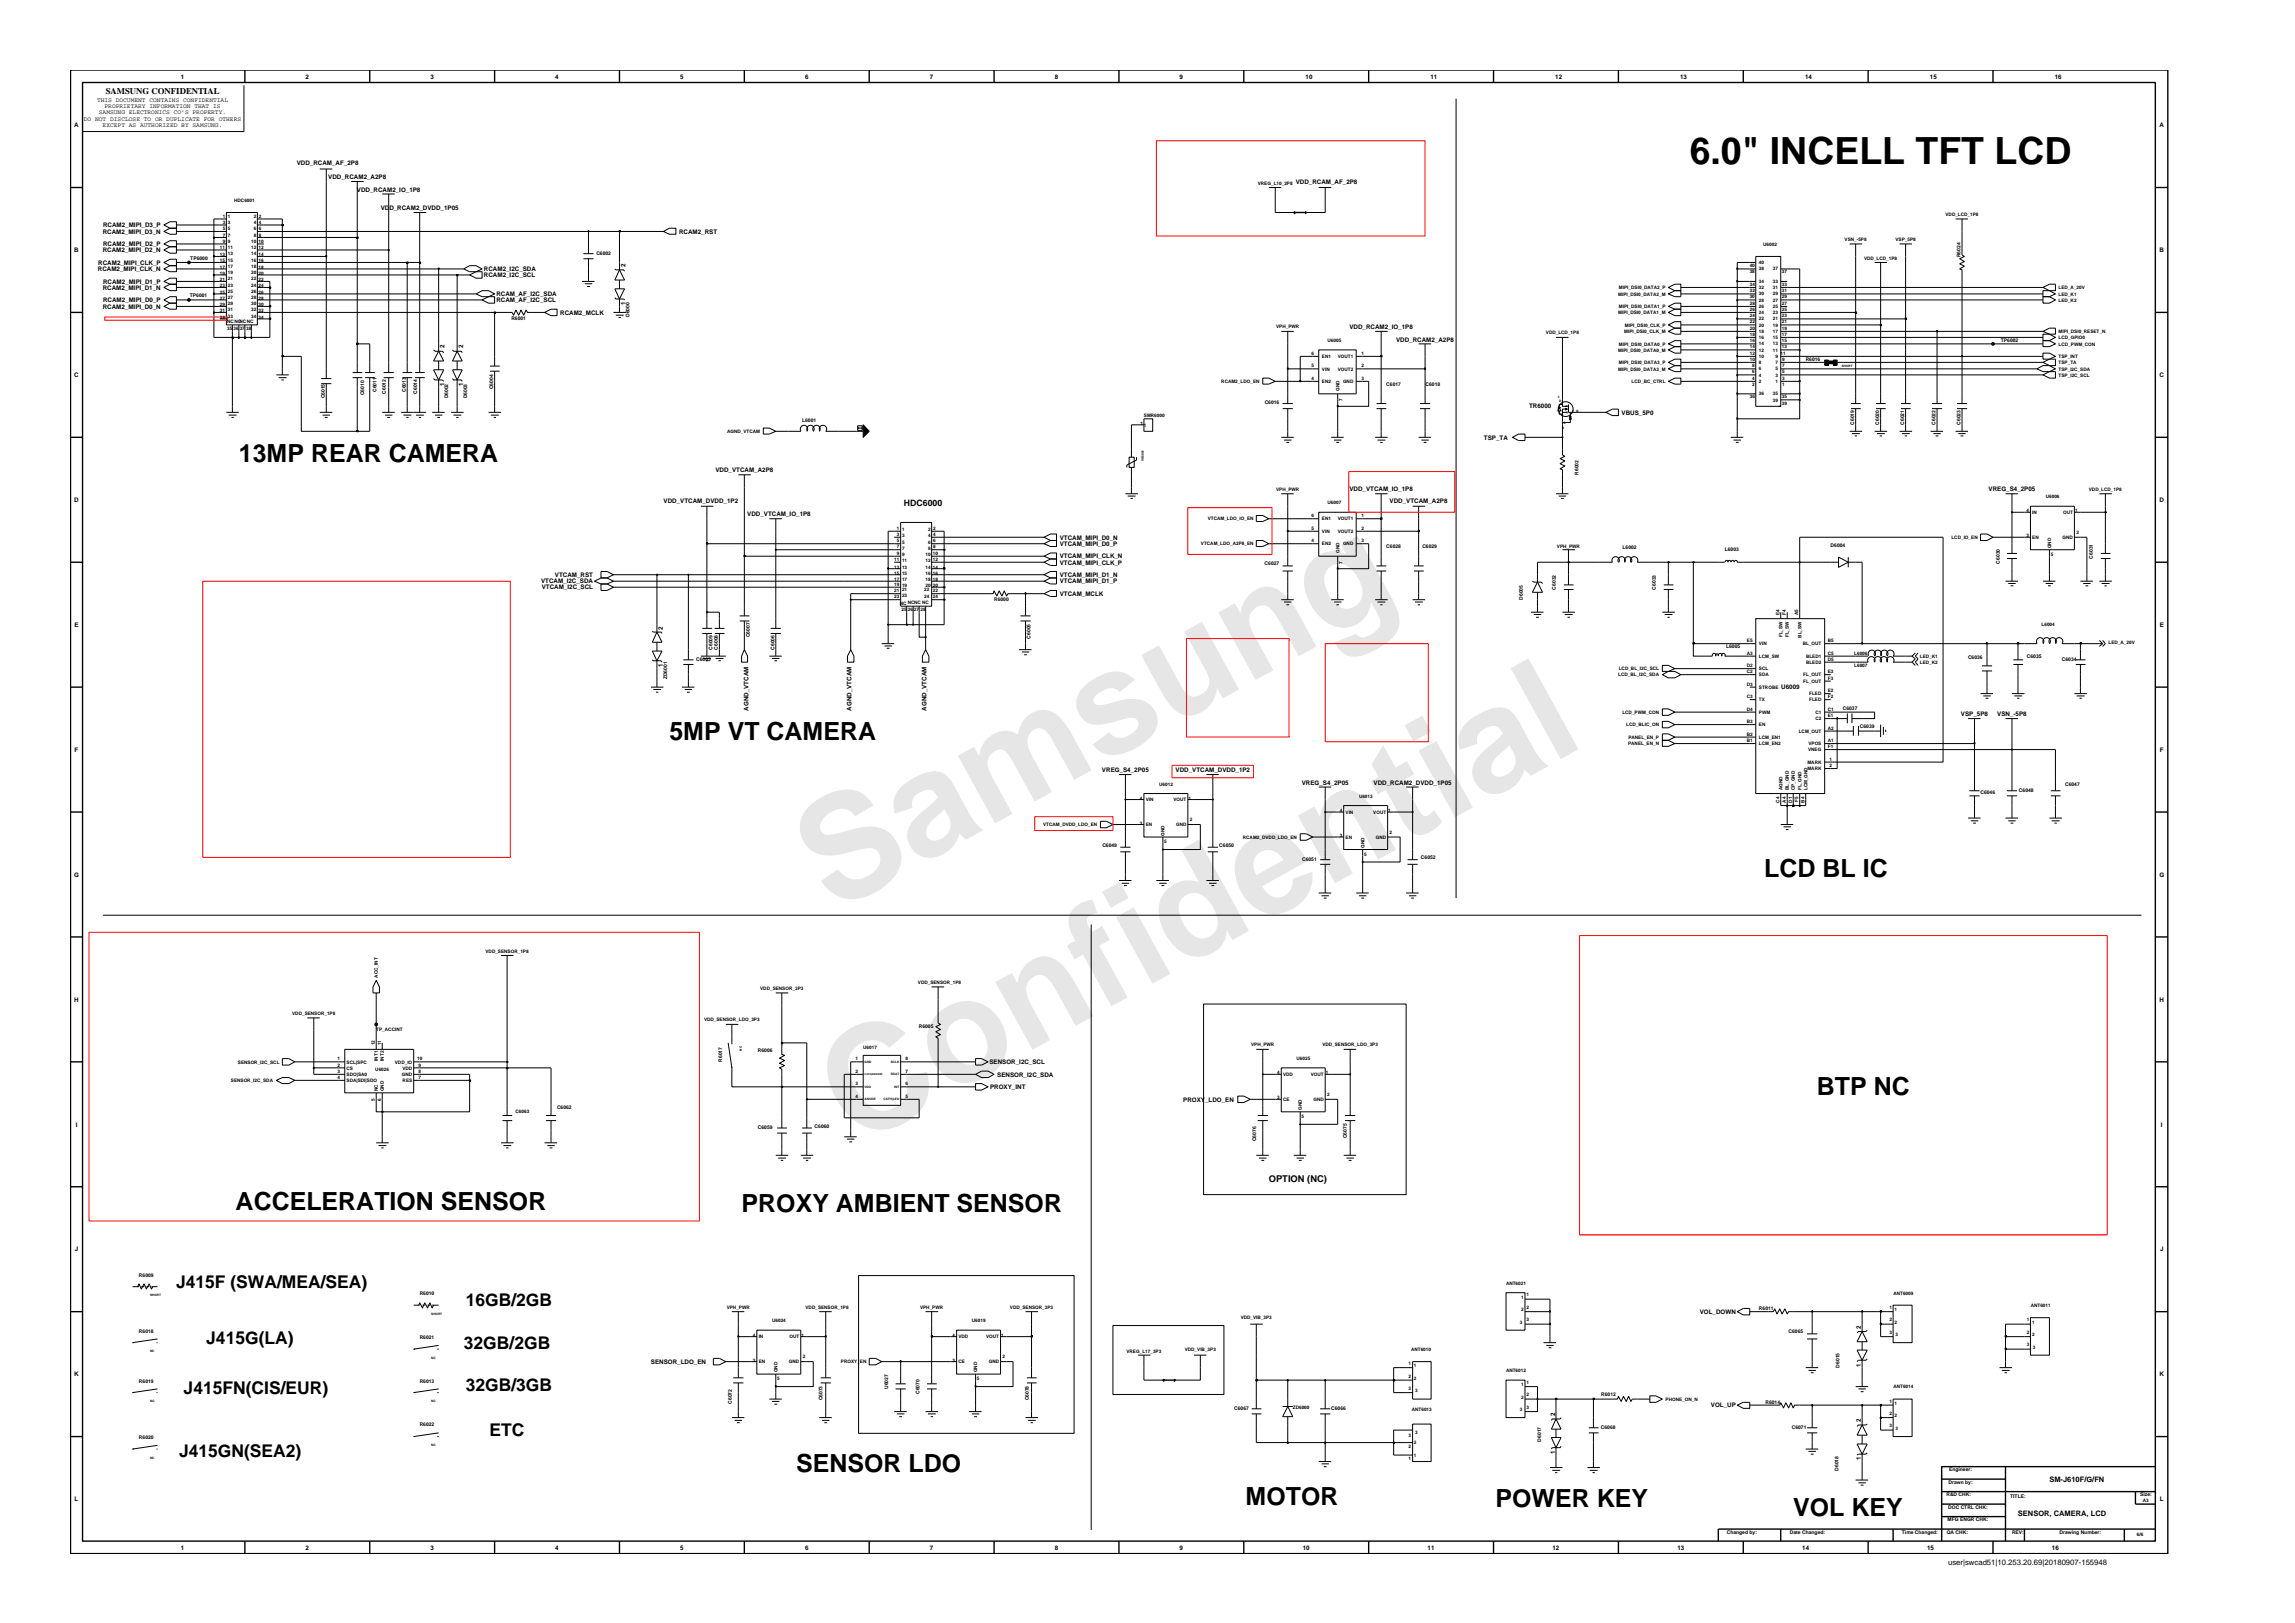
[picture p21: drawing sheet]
<svg xmlns="http://www.w3.org/2000/svg" width="420mm" height="297mm" viewBox="0 0 420 297" stroke-linecap="round" stroke-linejoin="round" font-family="sans-serif">
<defs><g id="words">
<g font-size="26.5" fill="#e6e6e6">
<text x="152.3" y="167.1" transform="rotate(-29 152.3 167.1)">Samsung</text>
<text x="156.6" y="209.9" transform="rotate(-29 156.6 209.9)">Confidential</text>
</g>
<text font-size="6.9" x="309.3" y="30">6.0&quot; INCELL TFT LCD</text>
<g font-size="4.6">
<text x="43.7" y="84.6">13MP REAR CAMERA</text>
<text x="122.6" y="135.5">5MP VT CAMERA</text>
<text x="323" y="160.5">LCD BL IC</text>
<text x="332.6" y="200.3">BTP NC</text>
<text x="43.1" y="221.4">ACCELERATION SENSOR</text>
<text x="135.8" y="221.8">PROXY AMBIENT SENSOR</text>
<text x="145.8" y="269.4">SENSOR LDO</text>
<text x="228" y="275.4">MOTOR</text>
<text x="273.8" y="275.8">POWER KEY</text>
<text x="328.3" y="277.5">VOL KEY</text>
</g>
<g font-size="3.2">
<text x="32.2" y="235.8">J415F (SWA/MEA/SEA)</text>
<text x="85.3" y="238.9">16GB/2GB</text>
<text x="37.8" y="246.1">J415G(LA)</text>
<text x="84.9" y="246.9">32GB/2GB</text>
<text x="33.6" y="255.2">J415FN(CIS/EUR)</text>
<text x="85.3" y="254.6">32GB/3GB</text>
<text x="89.6" y="262.9">ETC</text>
<text x="32.8" y="266.6">J415GN(SEA2)</text>
</g>
<text font-size="1.7" x="232.3" y="216.4">OPTION (NC)</text>
<g font-size="1.6">
<text x="19.3" y="17.2">SAMSUNG CONFIDENTIAL</text>
<text x="165.5" y="92.7">HDC6000</text>
</g>
<g font-size="1.4">
<text x="375.2" y="271.2">SM-J610F/G/FN</text>
<text x="369.4" y="277.5">SENSOR, CAMERA, LCD</text>
<text x="356.7" y="286.5">user|swcad51|10.253.20.69|20180907-155948</text>
</g>
<g font-size="1.1">
<text x="33.1" y="14.4">1</text>
<text x="55.9" y="14.4">2</text>
<text x="78.8" y="14.4">3</text>
<text x="101.7" y="14.4">4</text>
<text x="124.5" y="14.4">5</text>
<text x="147.4" y="14.4">6</text>
<text x="170.2" y="14.4">7</text>
<text x="193.1" y="14.4">8</text>
<text x="216" y="14.4">9</text>
<text x="239" y="14.4">10</text>
<text x="261.9" y="14.4">11</text>
<text x="284.7" y="14.4">12</text>
<text x="307.6" y="14.4">13</text>
<text x="330.5" y="14.4">14</text>
<text x="353.3" y="14.4">15</text>
<text x="376.2" y="14.4">16</text>
<text x="13.6" y="23.3">A</text>
<text x="15.4" y="22.1">DO NOT DISCLOSE TO OR DUPLICATE FOR OTHERS</text>
<text x="17.8" y="18.6">THIS DOCUMENT CONTAINS CONFIDENTIAL</text>
<text x="18.1" y="20.9">SAMSUNG ELECTRONICS CO’S PROPERTY.</text>
<text x="18.8" y="23.2">EXCEPT AS AUTHORIZED BY SAMSUNG.</text>
<text x="19.1" y="19.8">PROPRIETARY INFORMATION THAT IS</text>
<text x="395.4" y="23.3">A</text>
<text x="54.3" y="30.2">VDD_RCAM_AF_2P8</text>
<text x="60.1" y="32.8">VDD_RCAM2_A2P8</text>
<text x="65.4" y="35.1">VDD_RCAM2_IO_1P8</text>
<text x="237.2" y="33.6">VDD_RCAM_AF_2P8</text>
<text x="18.9" y="41.6">RCAM2_MIPI_D3_P</text>
<text x="69.7" y="38.5">VDD_RCAM2_DVDD_1P05</text>
<text x="13.6" y="46.2">B</text>
<text x="18.8" y="46.2">RCAM2_MIPI_D2_N</text>
<text x="18.8" y="42.8">RCAM2_MIPI_D3_N</text>
<text x="18.9" y="45.1">RCAM2_MIPI_D2_P</text>
<text x="124.3" y="42.8">RCAM2_RST</text>
<text x="395.4" y="46.2">B</text>
<text x="17.9" y="49.6">RCAM2_MIPI_CLK_N</text>
<text x="18" y="48.5">RCAM2_MIPI_CLK_P</text>
<text x="18.8" y="53">RCAM2_MIPI_D1_N</text>
<text x="18.9" y="51.9">RCAM2_MIPI_D1_P</text>
<text x="88.6" y="49.6">RCAM2_I2C_SDA</text>
<text x="88.6" y="50.7">RCAM2_I2C_SCL</text>
<text x="114.5" y="48.9" transform="rotate(-90 114.5 48.9)">2</text>
<text x="18.8" y="56.5">RCAM2_MIPI_D0_N</text>
<text x="18.9" y="55.3">RCAM2_MIPI_D0_P</text>
<text x="90.9" y="54.2">RCAM_AF_I2C_SDA</text>
<text x="90.9" y="55.3">RCAM_AF_I2C_SCL</text>
<text x="102.6" y="57.6">RCAM2_MCLK</text>
<text x="114.5" y="55.8" transform="rotate(-90 114.5 55.8)">1</text>
<text x="81.4" y="63.7" transform="rotate(-90 81.4 63.7)">2</text>
<text x="84.8" y="63.7" transform="rotate(-90 84.8 63.7)">2</text>
<text x="247" y="60.2">VDD_RCAM2_IO_1P8</text>
<text x="255.6" y="62.5">VDD_RCAM2_A2P8</text>
<text x="13.6" y="69">C</text>
<text x="81.4" y="70.6" transform="rotate(-90 81.4 70.6)">1</text>
<text x="84.8" y="70.6" transform="rotate(-90 84.8 70.6)">1</text>
<text x="395.4" y="69">C</text>
<text x="279.9" y="74.6">TR6000</text>
<text x="296.9" y="75.9">VBUS_5P0</text>
<text x="271.7" y="80.5">TSP_TA</text>
<text x="131" y="86.5">VDD_VTCAM_A2P8</text>
<text x="247" y="89.9">VDD_VTCAM_IO_1P8</text>
<text x="364.1" y="89.9">VREG_S4_2P05</text>
<text x="13.6" y="91.9">D</text>
<text x="121.5" y="92.1">VDD_VTCAM_DVDD_1P2</text>
<text x="136.8" y="94.4">VDD_VTCAM_IO_1P8</text>
<text x="254.4" y="92.1">VDD_VTCAM_A2P8</text>
<text x="395.4" y="91.9">D</text>
<text x="194" y="99.9">VTCAM_MIPI_D0_P</text>
<text x="194" y="98.7">VTCAM_MIPI_D0_N</text>
<text x="99.1" y="106.8">VTCAM_I2C_SDA</text>
<text x="99.2" y="107.9">VTCAM_I2C_SCL</text>
<text x="101.6" y="105.6">VTCAM_RST</text>
<text x="194" y="102.2">VTCAM_MIPI_CLK_N</text>
<text x="194" y="103.3">VTCAM_MIPI_CLK_P</text>
<text x="194" y="106.8">VTCAM_MIPI_D1_P</text>
<text x="194" y="105.6">VTCAM_MIPI_D1_N</text>
<text x="194" y="109.1">VTCAM_MCLK</text>
<text x="13.6" y="114.7">E</text>
<text x="121.4" y="115.2" transform="rotate(-90 121.4 115.2)">2</text>
<text x="395.4" y="114.7">E</text>
<text x="121.4" y="122.1" transform="rotate(-90 121.4 122.1)">1</text>
<text x="137" y="130.1" transform="rotate(-90 137 130.1)">AGND_VTCAM</text>
<text x="155.9" y="130.1" transform="rotate(-90 155.9 130.1)">AGND_VTCAM</text>
<text x="169.6" y="130.1" transform="rotate(-90 169.6 130.1)">AGND_VTCAM</text>
<text x="326.1" y="126.2">U6009</text>
<text x="359" y="131">VSP_5P8</text>
<text x="365.6" y="131">VSN_-5P8</text>
<text x="13.7" y="137.6">F</text>
<text x="395.4" y="137.6">F</text>
<text x="201.7" y="141.3">VREG_S4_2P05</text>
<text x="215.2" y="141.3">VDD_VTCAM_DVDD_1P2</text>
<text x="238.3" y="143.6">VREG_S4_2P05</text>
<text x="251.5" y="143.6">VDD_RCAM2_DVDD_1P05</text>
<text x="13.6" y="160.5">G</text>
<text x="395.3" y="160.5">G</text>
<text x="13.6" y="183.3">H</text>
<text x="395.4" y="183.3">H</text>
<text x="181.1" y="194.8">SENSOR_I2C_SCL</text>
<text x="182.6" y="197">SENSOR_I2C_SDA</text>
<text x="181.3" y="199.3">PROXY_INT</text>
<text x="216.6" y="201.6">PROXY_LDO_EN</text>
<text x="13.9" y="206.2">I</text>
<text x="395.6" y="206.2">I</text>
<text x="13.7" y="229">J</text>
<text x="395.5" y="229">J</text>
<text x="311.2" y="240.5">VOL_DOWN</text>
<text x="340.7" y="243.1" transform="rotate(-90 340.7 243.1)">2</text>
<text x="13.6" y="251.9">K</text>
<text x="119.2" y="249.6">SENSOR_LDO_EN</text>
<text x="340.7" y="250.1" transform="rotate(-90 340.7 250.1)">1</text>
<text x="395.4" y="251.9">K</text>
<text x="313.2" y="257.6">VOL_UP</text>
<text x="284.7" y="259.2" transform="rotate(-90 284.7 259.2)">2</text>
<text x="340.7" y="260.3" transform="rotate(-90 340.7 260.3)">2</text>
<text x="284.7" y="266.1" transform="rotate(-90 284.7 266.1)">1</text>
<text x="340.7" y="267.2" transform="rotate(-90 340.7 267.2)">1</text>
<text x="13.7" y="274.8">L</text>
<text x="395.4" y="274.8">L</text>
<text x="33.1" y="283.7">1</text>
<text x="55.9" y="283.7">2</text>
<text x="78.8" y="283.7">3</text>
<text x="101.7" y="283.7">4</text>
<text x="124.5" y="283.7">5</text>
<text x="147.4" y="283.7">6</text>
<text x="170.2" y="283.7">7</text>
<text x="193.1" y="283.7">8</text>
<text x="216" y="283.7">9</text>
<text x="238.5" y="283.7">10</text>
<text x="261.4" y="283.7">11</text>
<text x="284.2" y="283.7">12</text>
<text x="307.1" y="283.7">13</text>
<text x="329.9" y="283.7">14</text>
<text x="352.8" y="283.7">15</text>
<text x="375.7" y="283.7">16</text>
</g>
<g font-size=".9">
<text x="230.3" y="33.8">VREG_L10_2P8</text>
<text x="40.8" y="41">3 3</text>
<text x="40.8" y="39.8">1 1</text>
<text x="42.9" y="36.9">HDC6001</text>
<text x="46.5" y="41">4 4</text>
<text x="46.5" y="39.8">2</text>
<text x="47.4" y="39.8">2</text>
<text x="356.2" y="39.5">VDD_LCD_1P8</text>
<text x="34.8" y="47.5">TP6000</text>
<text x="40.3" y="45.6">11 11</text>
<text x="40.3" y="46.9">13</text>
<text x="40.8" y="43.3">7</text>
<text x="40.8" y="44.4">9 9</text>
<text x="40.8" y="42.1">5 5</text>
<text x="41.7" y="43.3">7</text>
<text x="41.7" y="46.7">13</text>
<text x="41.7" y="47.9">15</text>
<text x="46" y="45.6">12 12</text>
<text x="46" y="46.7">14</text>
<text x="46" y="47.9">16</text>
<text x="46" y="44.4">10 10</text>
<text x="46.5" y="43.3">8 8</text>
<text x="46.5" y="42.1">6 6</text>
<text x="47.4" y="46.9">14</text>
<text x="109.2" y="46.6">C6002</text>
<text x="322.8" y="45">U6002</text>
<text x="337.7" y="44.1">VSN_-5P8</text>
<text x="341.3" y="47.5">VDD_LCD_1P8</text>
<text x="347" y="44.1">VSP_5P8</text>
<text x="358.9" y="47.1" transform="rotate(-90 358.9 47.1)">R6024</text>
<text x="40.3" y="53.8">25</text>
<text x="40.3" y="49.2">17</text>
<text x="40.3" y="50.3">19</text>
<text x="40.3" y="51.5">21</text>
<text x="40.3" y="48">15</text>
<text x="40.3" y="52.6">23</text>
<text x="41.7" y="53.5">25</text>
<text x="41.7" y="49">17</text>
<text x="41.7" y="50.2">19</text>
<text x="41.7" y="51.3">21</text>
<text x="41.7" y="52.4">23</text>
<text x="46" y="52.4">24</text>
<text x="46" y="53.5">26</text>
<text x="46" y="49">18</text>
<text x="46" y="50.2">20</text>
<text x="46" y="51.3">22</text>
<text x="47.4" y="52.6">24</text>
<text x="47.4" y="53.8">26</text>
<text x="47.4" y="48">16</text>
<text x="47.4" y="49.2">18</text>
<text x="47.4" y="50.3">20</text>
<text x="47.4" y="51.5">22</text>
<text x="296.4" y="52.9">MIPI_DSI0_DATA2_P</text>
<text x="320.3" y="48.9">40</text>
<text x="320.3" y="50">38</text>
<text x="320.3" y="53.5">32</text>
<text x="320.3" y="52.3">34</text>
<text x="322" y="48.4">40</text>
<text x="322" y="49.5">38</text>
<text x="322" y="53">32</text>
<text x="322" y="51.8">34</text>
<text x="324.5" y="49.5">37</text>
<text x="324.5" y="53">31</text>
<text x="324.5" y="51.8">33</text>
<text x="326.2" y="50">37</text>
<text x="326.2" y="53.5">31</text>
<text x="326.2" y="52.3">33</text>
<text x="376.9" y="52.9">LED_A_20V</text>
<text x="34.8" y="54.4">TP6001</text>
<text x="40.3" y="57.2">31</text>
<text x="40.3" y="58.4">33</text>
<text x="40.3" y="54.9">27</text>
<text x="40.3" y="56.1">29</text>
<text x="41.6" y="59.2">NCNCNCNC</text>
<text x="41.7" y="57">31</text>
<text x="41.7" y="58.1">33</text>
<text x="41.7" y="54.7">27</text>
<text x="41.7" y="55.8">29</text>
<text x="46" y="57">32</text>
<text x="46" y="58.1">34</text>
<text x="46" y="54.7">28</text>
<text x="46" y="55.8">30</text>
<text x="47.4" y="57.2">32</text>
<text x="47.4" y="58.4">34</text>
<text x="47.4" y="54.9">28</text>
<text x="47.4" y="56.1">30</text>
<text x="93.6" y="58.6">R6001</text>
<text x="115.3" y="58" transform="rotate(-90 115.3 58)">D6000</text>
<text x="296.3" y="54.1">MIPI_DSI0_DATA2_M</text>
<text x="296.3" y="57.5">MIPI_DSI0_DATA1_M</text>
<text x="296.4" y="56.4">MIPI_DSI0_DATA1_P</text>
<text x="297.5" y="59.8">MIPI_DSI0_CLK_P</text>
<text x="320.3" y="54.6">30</text>
<text x="320.3" y="59.2">22</text>
<text x="320.3" y="58.1">24</text>
<text x="320.3" y="56.9">26</text>
<text x="320.3" y="55.8">28</text>
<text x="322" y="54.1">30</text>
<text x="322" y="57.5">24</text>
<text x="322" y="59.8">20</text>
<text x="322" y="58.7">22</text>
<text x="322" y="56.4">26</text>
<text x="322" y="55.3">28</text>
<text x="324.5" y="59.8">19</text>
<text x="324.5" y="58.7">21</text>
<text x="324.5" y="57.5">23</text>
<text x="324.5" y="56.4">25</text>
<text x="324.5" y="55.3">27</text>
<text x="324.5" y="54.1">29</text>
<text x="326.2" y="59.2">21</text>
<text x="326.2" y="58.1">23</text>
<text x="326.2" y="56.9">25</text>
<text x="326.2" y="55.8">27</text>
<text x="326.2" y="54.6">29</text>
<text x="376.9" y="55.2">LED_K2</text>
<text x="376.9" y="54.1">LED_K1</text>
<text x="41.6" y="60.3">35</text>
<text x="42.8" y="60.3">36</text>
<text x="43.9" y="60.3">37 38</text>
<text x="233.6" y="60.1">VPH_PWR</text>
<text x="240.1" y="64.9">6</text>
<text x="242" y="65.5">EN1</text>
<text x="243" y="62.6">U6005</text>
<text x="244.9" y="65.5">VOUT1</text>
<text x="249.2" y="64.9">1</text>
<text x="283" y="61.2">VDD_LCD_1P8</text>
<text x="296.3" y="64.3">MIPI_DSI0_DATA0_M</text>
<text x="296.4" y="63.2">MIPI_DSI0_DATA0_P</text>
<text x="297.4" y="61">MIPI_DSI0_CLK_M</text>
<text x="320.3" y="61.4">18</text>
<text x="320.3" y="60.3">20</text>
<text x="320.3" y="64.9">12</text>
<text x="320.3" y="63.7">14</text>
<text x="320.3" y="62.6">16</text>
<text x="322" y="64.4">12</text>
<text x="322" y="63.2">14</text>
<text x="322" y="62.1">16</text>
<text x="322" y="60.9">18</text>
<text x="322" y="65.5">10</text>
<text x="324.5" y="64.4">11</text>
<text x="324.5" y="63.2">13</text>
<text x="324.5" y="60.9">17</text>
<text x="324.5" y="62.1">15</text>
<text x="325" y="65.5">9</text>
<text x="326" y="64.9">11</text>
<text x="326.2" y="60.3">19</text>
<text x="326.2" y="63.7">13</text>
<text x="326.2" y="62.6">15</text>
<text x="326.2" y="61.4">17</text>
<text x="366.3" y="62.7">TP6002</text>
<text x="376.9" y="63.2">LCD_PWM_CON</text>
<text x="376.9" y="62.1">LCD_GPIO0</text>
<text x="376.9" y="61">MIPI_DSI0_RESET_N</text>
<text x="376.9" y="65.5">TSP_INT</text>
<text x="68.9" y="71.7" transform="rotate(-90 68.9 71.7)">C6011</text>
<text x="74.3" y="71.7" transform="rotate(-90 74.3 71.7)">C6013</text>
<text x="90.3" y="71.2" transform="rotate(-90 90.3 71.2)">C6004</text>
<text x="223.6" y="70.1">RCAM2_LDO_EN</text>
<text x="240.1" y="69.5">4</text>
<text x="240.1" y="67.2">5</text>
<text x="242" y="70.1">EN2</text>
<text x="242" y="67.8">VIN</text>
<text x="244.9" y="67.8">VOUT2</text>
<text x="245.2" y="71.5" transform="rotate(-90 245.2 71.5)">GND</text>
<text x="245.9" y="70.1">GND</text>
<text x="249.2" y="67.2">2</text>
<text x="249.2" y="69.5">3</text>
<text x="253.8" y="70.6">C6017</text>
<text x="261" y="70.6">C6018</text>
<text x="296.3" y="67.8">MIPI_DSI0_DATA3_M</text>
<text x="296.4" y="66.6">MIPI_DSI0_DATA3_P</text>
<text x="298.7" y="70.1">LCD_BC_CTRL</text>
<text x="320.3" y="66">10</text>
<text x="320.8" y="69.5">4</text>
<text x="320.8" y="67.2">8</text>
<text x="320.8" y="68.3">6</text>
<text x="320.8" y="70.6">2</text>
<text x="322" y="69">4</text>
<text x="322" y="66.7">8</text>
<text x="322" y="67.8">6</text>
<text x="322" y="70.1">2</text>
<text x="325" y="67.8">5</text>
<text x="325" y="66.7">7</text>
<text x="325" y="70.1">1</text>
<text x="325" y="69">3</text>
<text x="326.3" y="68.3">5</text>
<text x="326.3" y="66">9</text>
<text x="326.3" y="67.2">7</text>
<text x="326.3" y="70.6">1</text>
<text x="326.3" y="69.5">3</text>
<text x="330.6" y="66.1">R6016</text>
<text x="376.9" y="66.6">TSP_TA</text>
<text x="376.9" y="67.8">TSP_I2C_SDA</text>
<text x="376.9" y="68.9">TSP_I2C_SCL</text>
<text x="59.5" y="72.9" transform="rotate(-90 59.5 72.9)">C6015</text>
<text x="66.7" y="72.3" transform="rotate(-90 66.7 72.3)">C6010</text>
<text x="70.6" y="72.1" transform="rotate(-90 70.6 72.1)">C6012</text>
<text x="76.4" y="72.1" transform="rotate(-90 76.4 72.1)">C6014</text>
<text x="82.1" y="72.9" transform="rotate(-90 82.1 72.9)">D6002</text>
<text x="85.5" y="72.9" transform="rotate(-90 85.5 72.9)">D6003</text>
<text x="146.9" y="77.2">L6001</text>
<text x="208.8" y="77.8">1</text>
<text x="209.4" y="76.4">SMR6000</text>
<text x="231.5" y="73.9">C6016</text>
<text x="245.8" y="73.4" transform="rotate(-90 245.8 73.4)">7</text>
<text x="320.3" y="72.9">36</text>
<text x="322" y="72.4">36</text>
<text x="324.5" y="73.6">39</text>
<text x="324.5" y="72.4">35</text>
<text x="326.2" y="74.1">39</text>
<text x="326.2" y="72.9">35</text>
<text x="339.5" y="77.8" transform="rotate(-90 339.5 77.8)">C6019</text>
<text x="344" y="77.8" transform="rotate(-90 344 77.8)">C6020</text>
<text x="348.6" y="77.8" transform="rotate(-90 348.6 77.8)">C6021</text>
<text x="354.4" y="77.8" transform="rotate(-90 354.4 77.8)">C6022</text>
<text x="358.9" y="77.8" transform="rotate(-90 358.9 77.8)">C6023</text>
<text x="133.1" y="79.3">AGND_VTCAM</text>
<text x="209.4" y="78.1">1</text>
<text x="233.6" y="89.8">VPH_PWR</text>
<text x="289" y="86.9" transform="rotate(-90 289 86.9)">R6002</text>
<text x="382.4" y="89.8">VDD_LCD_1P8</text>
<text x="221.1" y="95.3">VTCAM_LDO_IO_EN</text>
<text x="240.1" y="94.7">6</text>
<text x="242" y="95.3">EN1</text>
<text x="243" y="92.3">U6007</text>
<text x="244.9" y="95.3">VOUT1</text>
<text x="249.2" y="94.7">1</text>
<text x="371" y="93.8">4</text>
<text x="372.1" y="94.1">IN</text>
<text x="374.5" y="91.2">U6006</text>
<text x="377.7" y="94.1">OUT</text>
<text x="379.9" y="93.8">1</text>
<text x="164.2" y="99.3">5</text>
<text x="164.2" y="100.4">7</text>
<text x="164.2" y="101.5">9</text>
<text x="164.2" y="97">1</text>
<text x="164.2" y="98.1">3</text>
<text x="165.1" y="99.5">5</text>
<text x="165.1" y="100.6">7</text>
<text x="165.1" y="101.8">9</text>
<text x="165.1" y="97.2">1</text>
<text x="165.1" y="98.3">3</text>
<text x="169.4" y="101.8">10</text>
<text x="169.9" y="97.2">2</text>
<text x="169.9" y="99.5">6</text>
<text x="169.9" y="100.6">8</text>
<text x="169.9" y="98.3">4</text>
<text x="170.8" y="101.5">10</text>
<text x="170.8" y="97">2</text>
<text x="170.8" y="99.3">6</text>
<text x="170.8" y="100.4">8</text>
<text x="170.8" y="98.1">4</text>
<text x="219.9" y="99.8">VTCAM_LDO_A2P8_EN</text>
<text x="240.1" y="99.2">4</text>
<text x="240.1" y="96.9">5</text>
<text x="242" y="99.8">EN2</text>
<text x="242" y="97.5">VIN</text>
<text x="244.9" y="97.5">VOUT2</text>
<text x="245.2" y="101.2" transform="rotate(-90 245.2 101.2)">GND</text>
<text x="245.9" y="99.8">GND</text>
<text x="249.2" y="96.9">2</text>
<text x="249.2" y="99.2">3</text>
<text x="253.8" y="100.4">C6028</text>
<text x="260.4" y="100.4">C6029</text>
<text x="285" y="100.2">VPH_PWR</text>
<text x="297.1" y="100.5">L6002</text>
<text x="315.8" y="100.9">L6003</text>
<text x="335.1" y="100.2">D6004</text>
<text x="357.3" y="98.6">LCD_IO_EN</text>
<text x="371" y="98.3">3</text>
<text x="372.1" y="98.6">EN</text>
<text x="375.4" y="101.8">5</text>
<text x="375.5" y="100.4" transform="rotate(-90 375.5 100.4)">GND</text>
<text x="377.6" y="98.6">GND</text>
<text x="380.1" y="97.7">2</text>
<text x="163.7" y="102.6">11</text>
<text x="163.7" y="104.1">13</text>
<text x="163.7" y="106.4">17 17</text>
<text x="163.7" y="107.2">19</text>
<text x="163.7" y="105.2">15</text>
<text x="165.1" y="102.9">11</text>
<text x="165.1" y="105.2">15</text>
<text x="165.1" y="107.5">19</text>
<text x="165.1" y="104.1">13</text>
<text x="169.4" y="107.5">20 20</text>
<text x="169.4" y="106.4">18</text>
<text x="169.4" y="105.2">16 16</text>
<text x="169.4" y="102.9">12</text>
<text x="169.4" y="104.1">14 14</text>
<text x="170.8" y="106.4">18</text>
<text x="170.8" y="102.6">12</text>
<text x="231.5" y="103.5">C6027</text>
<text x="245.8" y="103.1" transform="rotate(-90 245.8 103.1)">7</text>
<text x="284.9" y="107.9" transform="rotate(-90 284.9 107.9)">C6032</text>
<text x="303.1" y="107.9" transform="rotate(-90 303.1 107.9)">C6033</text>
<text x="366.1" y="103.1" transform="rotate(-90 366.1 103.1)">C6030</text>
<text x="383.2" y="102.2" transform="rotate(-90 383.2 102.2)">C6031</text>
<text x="163.7" y="109.5">23</text>
<text x="163.7" y="108.4">21</text>
<text x="164.8" y="110.7">NC NCNC NC</text>
<text x="165" y="111.8">25</text>
<text x="165.1" y="109.3">23</text>
<text x="165.1" y="108.1">21</text>
<text x="166.2" y="111.8">26</text>
<text x="167.3" y="111.8">27</text>
<text x="168.5" y="111.8">28</text>
<text x="169.2" y="108.2">22</text>
<text x="169.2" y="109.4">24</text>
<text x="170.8" y="108.3">22</text>
<text x="170.8" y="109.5">24</text>
<text x="182" y="110">R6000</text>
<text x="278.8" y="109.8" transform="rotate(-90 278.8 109.8)">D6005</text>
<text x="325.8" y="112.6" transform="rotate(-90 325.8 112.6)">E4</text>
<text x="326.9" y="112.5" transform="rotate(-90 326.9 112.5)">F4</text>
<text x="329.2" y="112.6" transform="rotate(-90 329.2 112.6)">A5</text>
<text x="130.4" y="118.9" transform="rotate(-90 130.4 118.9)">C6009</text>
<text x="131.4" y="118.9" transform="rotate(-90 131.4 118.9)">C6008</text>
<text x="137.3" y="116.6" transform="rotate(-90 137.3 116.6)">C6007</text>
<text x="141.8" y="118.9" transform="rotate(-90 141.8 118.9)">C6006</text>
<text x="188.7" y="116.9" transform="rotate(-90 188.7 116.9)">C6005</text>
<text x="316" y="118.6">L6005</text>
<text x="319.8" y="119.8">A3</text>
<text x="319.8" y="117.5">E5</text>
<text x="322" y="118.1">VIN</text>
<text x="326.3" y="116.6" transform="rotate(-90 326.3 116.6)">FL_SW</text>
<text x="327.5" y="116.6" transform="rotate(-90 327.5 116.6)">FL_SW</text>
<text x="329.8" y="116.7" transform="rotate(-90 329.8 116.7)">BL_SW</text>
<text x="330" y="118.1">BL_OUT</text>
<text x="334.6" y="117.5">B5</text>
<text x="334.6" y="119.8">C5</text>
<text x="339.5" y="119.8">L6006</text>
<text x="373.8" y="114.6">L6004</text>
<text x="386" y="117.8">LED_A_20V</text>
<text x="122.1" y="124.3" transform="rotate(-90 122.1 124.3)">ZD6001</text>
<text x="127.5" y="120.9">C6003</text>
<text x="296.3" y="123.8">LCD_BL_I2C_SDA</text>
<text x="296.4" y="122.7">LCD_BL_I2C_SCL</text>
<text x="319.8" y="123.2">C2</text>
<text x="319.8" y="122.1">D2</text>
<text x="319.8" y="125.5">D3</text>
<text x="322" y="123.8">SDA</text>
<text x="322" y="122.7">SCL</text>
<text x="322" y="120.4">LCM_SW</text>
<text x="330.1" y="123.8">FL_OUT</text>
<text x="330.1" y="125">FL_OUT</text>
<text x="330.6" y="121.5">BLED2</text>
<text x="330.6" y="120.4">BLED1</text>
<text x="334.6" y="120.9">D5</text>
<text x="334.6" y="123.2">E3</text>
<text x="334.7" y="124.4">F3</text>
<text x="339.5" y="122.1">L6007</text>
<text x="351.5" y="120.3">LED_K1</text>
<text x="351.5" y="121.4">LED_K2</text>
<text x="360.3" y="120.6">C6036</text>
<text x="371.1" y="120.4">C6035</text>
<text x="377.5" y="120.9">C6034</text>
<text x="297" y="130.6">LCD_PWM_CON</text>
<text x="319.8" y="127.8">C3</text>
<text x="319.8" y="130.1">D4</text>
<text x="322" y="128.4">TX</text>
<text x="322" y="126.1">STROBE</text>
<text x="322" y="130.6">PWM</text>
<text x="331.2" y="127.3">FLED</text>
<text x="331.2" y="128.4">FLED</text>
<text x="332.4" y="131.8">C2</text>
<text x="332.4" y="130.6">C1</text>
<text x="334.6" y="130.1">C1</text>
<text x="334.6" y="131.2">E1</text>
<text x="334.6" y="126.7">E2</text>
<text x="334.7" y="127.8">F2</text>
<text x="337.4" y="129.9">C6037</text>
<text x="297.7" y="132.9">LCD_BLIC_ON</text>
<text x="298.1" y="136.4">PANEL_EN_N</text>
<text x="298.1" y="135.2">PANEL_EN_P</text>
<text x="319.8" y="135.8">B1</text>
<text x="319.8" y="134.6">B2</text>
<text x="319.8" y="132.3">B3</text>
<text x="322" y="136.4">LCM_EN2</text>
<text x="322" y="135.2">LCM_EN1</text>
<text x="322" y="132.9">EN</text>
<text x="329.3" y="134.1">LCM_OUT</text>
<text x="331" y="137.5">VNEG</text>
<text x="331.1" y="136.4">VPOS</text>
<text x="334.6" y="135.8">A1</text>
<text x="334.6" y="133.5">A2</text>
<text x="334.7" y="136.9">F1</text>
<text x="340.5" y="133.3">C6039</text>
<text x="212.2" y="143.8">U6012</text>
<text x="330.9" y="139.8">MARK</text>
<text x="330.9" y="141">MARK</text>
<text x="334.9" y="139.2">1</text>
<text x="334.9" y="140.4">2</text>
<text x="378.1" y="143.8">C6047</text>
<text x="208.7" y="146.3">4</text>
<text x="209.8" y="146.6">VIN</text>
<text x="214.8" y="146.6">VOUT</text>
<text x="217.6" y="146.3">1</text>
<text x="245.3" y="148.6">4</text>
<text x="246.3" y="148.9">VIN</text>
<text x="248.8" y="146.1">U6013</text>
<text x="251.4" y="148.9">VOUT</text>
<text x="254.2" y="148.6">1</text>
<text x="325.8" y="146.9" transform="rotate(-90 325.8 146.9)">C4</text>
<text x="326.3" y="144.6" transform="rotate(-90 326.3 144.6)">AGND</text>
<text x="326.9" y="146.9" transform="rotate(-90 326.9 146.9)">A4</text>
<text x="327.5" y="144.6" transform="rotate(-90 327.5 144.6)">BL_GND</text>
<text x="328.1" y="146.9" transform="rotate(-90 328.1 146.9)">D1</text>
<text x="328.6" y="144.6" transform="rotate(-90 328.6 144.6)">CP_GND</text>
<text x="329.2" y="146.8" transform="rotate(-90 329.2 146.8)">F5</text>
<text x="329.8" y="144.6" transform="rotate(-90 329.8 144.6)">FL_GND</text>
<text x="330.4" y="146.9" transform="rotate(-90 330.4 146.9)">B4</text>
<text x="330.9" y="144.6" transform="rotate(-90 330.9 144.6)">LCM_GND</text>
<text x="362.6" y="145.2">C6046</text>
<text x="369.6" y="144.9">C6048</text>
<text x="191" y="151.2">VTCAM_DVDD_LDO_EN</text>
<text x="201.8" y="155">C6049</text>
<text x="208.7" y="150.9">3</text>
<text x="209.8" y="151.2">EN</text>
<text x="213.1" y="154.3">5</text>
<text x="213.2" y="152.9" transform="rotate(-90 213.2 152.9)">GND</text>
<text x="215.3" y="151.2">GND</text>
<text x="217.8" y="150.3">2</text>
<text x="223.2" y="155">C6050</text>
<text x="227.5" y="153.5">RCAM2_DVDD_LDO_EN</text>
<text x="245.3" y="153.2">3</text>
<text x="246.3" y="153.5">EN</text>
<text x="249.8" y="155.2" transform="rotate(-90 249.8 155.2)">GND</text>
<text x="251.9" y="153.5">GND</text>
<text x="254.4" y="152.6">2</text>
<text x="238.4" y="157.5">C6051</text>
<text x="249.7" y="156.6">5</text>
<text x="260.1" y="157.2">C6052</text>
<text x="69.2" y="178.9" transform="rotate(-90 69.2 178.9)">ACC_INT</text>
<text x="88.9" y="174.3">VDD_SENSOR_1P8</text>
<text x="53.5" y="185.8">VDD_SENSOR_1P8</text>
<text x="139.2" y="181.2">VDD_SENSOR_3P3</text>
<text x="168" y="180.1">VDD_SENSOR_1P8</text>
<text x="68.6" y="191.3" transform="rotate(-90 68.6 191.3)">12</text>
<text x="68.9" y="188.6">TP_ACCINT</text>
<text x="69.8" y="191.3" transform="rotate(-90 69.8 191.3)">11</text>
<text x="128.9" y="186.9">VDD_SENSOR_LDO_3P3</text>
<text x="168.2" y="188.1">R6005</text>
<text x="229.1" y="191.5">VPH_PWR</text>
<text x="242.1" y="191.5">VDD_SENSOR_LDO_3P3</text>
<text x="43.6" y="194.7">SENSOR_I2C_SCL</text>
<text x="61.8" y="195.2">2</text>
<text x="61.8" y="194.1">1</text>
<text x="61.8" y="196.3">3</text>
<text x="61.8" y="197.5">4</text>
<text x="63.5" y="195.8">CS</text>
<text x="63.5" y="196.9">SDO|SA0</text>
<text x="63.5" y="194.7">SCL|SPC</text>
<text x="68.7" y="196.1">U6026</text>
<text x="69.2" y="194.2" transform="rotate(-90 69.2 194.2)">INT1</text>
<text x="70.3" y="194.2" transform="rotate(-90 70.3 194.2)">INT2</text>
<text x="72.3" y="194.7">VDD_IO</text>
<text x="73.6" y="196.9">GND</text>
<text x="73.7" y="195.8">VDD</text>
<text x="76.4" y="194.1">10</text>
<text x="76.6" y="197.5">7</text>
<text x="76.6" y="196.3">8</text>
<text x="76.6" y="195.2">9</text>
<text x="132.2" y="194.3" transform="rotate(-90 132.2 194.3)">R6017</text>
<text x="138.7" y="192.5">R6006</text>
<text x="156.6" y="194.1">1</text>
<text x="156.6" y="196.3">2</text>
<text x="158" y="192.1">U6017</text>
<text x="165.8" y="194.1">8</text>
<text x="165.8" y="196.3">7</text>
<text x="233.8" y="196.6">4</text>
<text x="234.9" y="196.9">VDD</text>
<text x="237.4" y="194.1">U6025</text>
<text x="240" y="196.9">VOUT</text>
<text x="242.7" y="196.6">1</text>
<text x="42.3" y="198">SENSOR_I2C_SDA</text>
<text x="63.5" y="198">SDA|SDI|SDO</text>
<text x="68.6" y="201.4" transform="rotate(-90 68.6 201.4)">5</text>
<text x="69.2" y="199.8" transform="rotate(-90 69.2 199.8)">NC</text>
<text x="69.8" y="201.4" transform="rotate(-90 69.8 201.4)">6</text>
<text x="70.3" y="199.8" transform="rotate(-90 70.3 199.8)">GND</text>
<text x="73.7" y="198">RES</text>
<text x="94.4" y="203.7">C6063</text>
<text x="102" y="203">C6062</text>
<text x="156.6" y="198.6">3</text>
<text x="156.6" y="200.9">4</text>
<text x="165.8" y="200.9">5</text>
<text x="165.8" y="198.6">6</text>
<text x="233.8" y="201.2">3</text>
<text x="234.9" y="201.5">CE</text>
<text x="238.4" y="203.1" transform="rotate(-90 238.4 203.1)">GND</text>
<text x="240.5" y="201.5">GND</text>
<text x="243" y="200.6">2</text>
<text x="138.7" y="206.6">C6059</text>
<text x="149.1" y="206.4">C6060</text>
<text x="230" y="208.9" transform="rotate(-90 230 208.9)">C6076</text>
<text x="238.3" y="204.6">5</text>
<text x="246.6" y="208.3" transform="rotate(-90 246.6 208.3)">C6075</text>
<text x="25.4" y="233.6">R6009</text>
<text x="76.8" y="237.1">R6010</text>
<text x="133.1" y="239.5">VPH_PWR</text>
<text x="147.5" y="239.5">VDD_SENSOR_1P8</text>
<text x="168.4" y="239.5">VPH_PWR</text>
<text x="184.9" y="239.5">VDD_SENSOR_3P3</text>
<text x="275.7" y="235.1">ANT6021</text>
<text x="278.5" y="237.7">1</text>
<text x="279.4" y="239.5">2</text>
<text x="279.4" y="237.2">1</text>
<text x="322" y="239.7">R6011</text>
<text x="345.9" y="239.5">1</text>
<text x="346.6" y="236.9">ANT6009</text>
<text x="371.8" y="239.2">ANT6011</text>
<text x="25.4" y="244">R6018</text>
<text x="76.8" y="245.1">R6021</text>
<text x="137.8" y="244.6">4</text>
<text x="138.9" y="244.9">IN</text>
<text x="141.4" y="242">U6024</text>
<text x="144.5" y="244.9">OUT</text>
<text x="146.7" y="244.6">1</text>
<text x="174.4" y="244.6">4</text>
<text x="175.5" y="244.9">VDD</text>
<text x="177.9" y="242">U6019</text>
<text x="180.5" y="244.9">VOUT</text>
<text x="183.3" y="244.6">1</text>
<text x="227.1" y="241.5">VDD_VIB_3P3</text>
<text x="278.3" y="242.3">3</text>
<text x="278.5" y="240">2</text>
<text x="279.4" y="241.8">3</text>
<text x="327.4" y="244">C6065</text>
<text x="345.9" y="241.8">2</text>
<text x="345.9" y="244.1">3</text>
<text x="346.9" y="240">1</text>
<text x="346.9" y="242.3">2</text>
<text x="347" y="244.6">3</text>
<text x="371.1" y="241.8">1</text>
<text x="371.1" y="244.1">2</text>
<text x="372" y="242.3">1</text>
<text x="372" y="244.6">2</text>
<text x="137.8" y="249.2">3</text>
<text x="138.9" y="249.5">EN</text>
<text x="142.3" y="251.1" transform="rotate(-90 142.3 251.1)">GND</text>
<text x="144.4" y="249.5">GND</text>
<text x="147" y="248.6">2</text>
<text x="154" y="249.5">PROXY_EN</text>
<text x="174.4" y="249.2">3</text>
<text x="175.5" y="249.5">CE</text>
<text x="178.9" y="251.1" transform="rotate(-90 178.9 251.1)">GND</text>
<text x="181" y="249.5">GND</text>
<text x="183.5" y="248.6">2</text>
<text x="206.2" y="247.7">VREG_L17_3P3</text>
<text x="216.9" y="247.2">VDD_VIB_3P3</text>
<text x="257.9" y="249.8">1</text>
<text x="258.3" y="247.2">ANT6010</text>
<text x="258.8" y="250.3">1</text>
<text x="275.7" y="251.1">ANT6012</text>
<text x="336.8" y="250.3" transform="rotate(-90 336.8 250.3)">D6015</text>
<text x="371.1" y="246.4">3</text>
<text x="372.2" y="246.9">3</text>
<text x="25.4" y="253.1">R6019</text>
<text x="76.8" y="253.1">R6013</text>
<text x="134" y="256.9" transform="rotate(-90 134 256.9)">C6072</text>
<text x="142.3" y="252.6">5</text>
<text x="150.6" y="256.3" transform="rotate(-90 150.6 256.3)">C6073</text>
<text x="162.6" y="254.2" transform="rotate(-90 162.6 254.2)">U6027</text>
<text x="168.4" y="255.1" transform="rotate(-90 168.4 255.1)">C6070</text>
<text x="178.9" y="252.6">5</text>
<text x="188.3" y="256.3" transform="rotate(-90 188.3 256.3)">C6078</text>
<text x="236.7" y="257.8">ZD6000</text>
<text x="257.9" y="252.1">2</text>
<text x="257.9" y="254.4">3</text>
<text x="258.8" y="252.5">2</text>
<text x="259.1" y="254.8">3</text>
<text x="278.5" y="253.7">1</text>
<text x="278.5" y="256">2</text>
<text x="279.4" y="253.2">1</text>
<text x="279.4" y="255.5">2</text>
<text x="279.4" y="257.8">3</text>
<text x="293.2" y="255.5">R6012</text>
<text x="304.9" y="256.4">PHONE_ON_N</text>
<text x="323.2" y="256.9">R6014</text>
<text x="345.9" y="256.7">1</text>
<text x="346.6" y="254">ANT6014</text>
<text x="346.9" y="257.1">1</text>
<text x="25.4" y="263.3">R6020</text>
<text x="76.8" y="261.1">R6022</text>
<text x="226" y="258">C6067</text>
<text x="243.7" y="258">C6066</text>
<text x="257.9" y="262.9">3</text>
<text x="258.5" y="258.3">ANT6013</text>
<text x="259.1" y="262.4">3</text>
<text x="278.3" y="258.3">3</text>
<text x="282.1" y="263.8" transform="rotate(-90 282.1 263.8)">D6017</text>
<text x="293.1" y="261.6">C6068</text>
<text x="328" y="261.5">C6071</text>
<text x="345.9" y="259">2</text>
<text x="345.9" y="261.3">3</text>
<text x="346.9" y="259.4">2</text>
<text x="347" y="261.7">3</text>
<text x="257.9" y="267.2">1</text>
<text x="257.9" y="264.9">2</text>
<text x="258.9" y="266.6">1</text>
<text x="258.9" y="264.3">2</text>
<text x="336.6" y="269.2" transform="rotate(-90 336.6 269.2)">D6018</text>
<text x="356.8" y="269.3">Engineer:</text>
<text x="356.3" y="273.8">R&amp;D CHK:</text>
<text x="356.7" y="271.5">Drawn by:</text>
<text x="368" y="274.2">TITLE:</text>
<text x="391.8" y="273.8">Size:</text>
<text x="392.3" y="274.9">A3</text>
<text x="316.1" y="280.7">Changed by:</text>
<text x="327.7" y="280.7">Date Changed:</text>
<text x="348.2" y="280.7">Time Changed:</text>
<text x="356.4" y="280.7">QA CHK:</text>
<text x="356.6" y="278.4">MFG ENGR CHK:</text>
<text x="356.7" y="276.1">DOC CTRL CHK:</text>
<text x="368.3" y="280.7">REV:</text>
<text x="377.1" y="280.7">Drawing Number:</text>
<text x="391.2" y="281.2">6/6</text>
</g>
<g font-size=".6">
<text x="337.2" y="67.1">SHORT</text>
<text x="285.2" y="72.9">3</text>
<text x="285.5" y="73.5">D</text>
<text x="286.2" y="77.6">S</text>
<text x="287.9" y="75.5">1 G</text>
<text x="286" y="78.5">2</text>
<text x="209.4" y="84.4" transform="rotate(-90 209.4 84.4)">VR6001</text>
<text x="135.8" y="192.3" transform="rotate(-90 135.8 192.3)">NC</text>
<text x="158.3" y="194.5">GND</text>
<text x="163.1" y="194.5">SCLK</text>
<text x="163.1" y="196.8">SDAT</text>
<text x="158.3" y="199.1">VDD</text>
<text x="158.3" y="201.4">ANODE</text>
<text x="161.7" y="201.4">CATH|LED</text>
<text x="163.7" y="199.1">INT</text>
<text x="27.5" y="237.3">SHORT</text>
<text x="79" y="240.6">SHORT</text>
<text x="27.5" y="247.5">NC</text>
<text x="79" y="248.7">NC</text>
<text x="27.5" y="256.6">NC</text>
<text x="79" y="256.6">NC</text>
<text x="27.5" y="267">NC</text>
<text x="79" y="264.7">NC</text>
</g>
<text font-size=".5" x="158.3" y="196.8">CATH|SENSOR</text>
</g></defs>
<g fill="none" stroke="#000" stroke-width=".18">
<path d="M44.7 15.6v8.5h-29.6M266.6 18.1v146.3M41.4 38.9h5.7v20.6h-5.7zM58.5 30.9h2.3M59.7 30.9v38.4M64.3 33.2h2.3M65.4 33.2v35M70 35.5h2.3M71.2 35.5v32.7M75.7 38.9h2.3M76.8 38.9v29.3M232.3 34.3h2.3"/>
<path d="M233.5 34.3v4.6h3.4M241.4 34.3h2.3M242.6 34.3v4.6h-3.5M30 56.1l1.1-.6h1.2v1.1h-1.2zM30 49.2l1.1-.6h1.2v1.1h-1.2zM30 54.9l1.1-.6h1.2v1.2h-1.2zM30 52.6l1.1-.6h1.2v1.2h-1.2zM30 45.7l1.1-.5h1.2v1.1h-1.2zM30 48l1.1-.6h1.2v1.2h-1.2zM30 44.6l1.1-.5h1.2v1.1h-1.2zM30 51.5l1.1-.6h1.2v1.1h-1.2zM30 42.4l1.1-.6h1.2v1.1h-1.2z"/>
<path d="M30 41.2l1.1-.6h1.2v1.2h-1.2zM32.3 48h8M34.5 47.9h.2v.3h-.2zM34.5 54.8h.2v.3h-.2zM39.1 43.4h.1v.2h-.1zM39.1 46.8h.1v.2h-.1zM39.1 50.2h.1v.3h-.1zM39.1 53.6h.1v.3h-.1zM39.1 57.1h.1v.2h-.1zM40.3 48h1.1M40.3 58.4h1.1M41.4 57.2h-2.2"/>
<path d="M41.4 56.1h-9.1M41.4 53.8h-2.2M41.4 51.5h-9.1M41.4 49.2h-9.1M41.4 50.3h-2.2M41.4 54.9h-9.1M41.4 46.9h-2.2M41.4 41.2h-9.1M41.4 43.5h-2.2M41.4 42.4h-9.1M41.4 52.6h-9.1M41.4 45.7h-9.1"/>
<path d="M41.4 40.1h-2.2v21.7h10.2v-10.3h-2.3M41.4 44.6h-9.1M42.5 59.5v16M43.7 59.5v2.3M44.8 59.5v2.3M46 59.5v2.3M47.1 57.2h46.7l.2 .5 .4-.9 .6 .9 .4-.9 .5 .9 .4-.9 .3 .4h3.1M47.1 52.6h2.3M47.1 58.4h2.3M47.1 53.8h40.1M47.1 49.2h37.8M47.1 50.3h38.9"/>
<path d="M47.1 54.9h41.2M47.1 46.9h12.6M47.1 41.2h4.6M47.1 43.5h18.3M47.1 42.4h74.4M47.1 48h1.2M47.1 56.1h2.3M47.1 45.7h24.1M47.1 44.6h1.2M47.1 40.1h4.6v28.5M48.3 48h28.5M49.3 52.5h.3v.3h-.3z"/>
<path d="M49.3 55.9h.3v.3h-.3zM49.3 58.2h.3v.2h-.3zM51.6 41.1h.3v.2h-.3zM59.6 46.8h.2v.2h-.2zM65.3 43.4h.3v.2h-.3zM71.1 45.7h.1v.2h-.1zM74.5 47.9h.2v.3h-.2zM74.5 48v20.2M76.7 47.9h.3v.3h-.3zM80.2 49.1h.2v.2h-.2zM80.3 49.2v15.1M83.6 50.2h.3v.3h-.3z"/>
<path d="M83.7 50.3v14M84.9 49.2l1.1-.6h1.2l1.1 .6-1.1 .5h-1.2zM86 50.3l1.2-.6h1.1v1.2h-1.1zM87.2 53.8l1.1-.6h1.2l1.1 .6-1.1 .5h-1.2zM88.3 54.9l1.2-.6h1.1v1.2h-1.1zM90.5 57.1h.2v.2h-.2zM90.6 57.2v9.8M99.7 57.2l1.2-.6h1.1v1.2h-1.1zM106.6 51.5h2.2M106.8 47.4h1.9M106.8 46.4h1.9M107.1 51.9h1.3"/>
<path d="M107.5 52.4h.5M107.7 42.2h.1v.2h-.1zM107.7 42.4v4M107.7 47.4v4.1M112.3 57.2h2.3M112.6 54.5l.1 .2h1.5l.1 .2M112.6 49.2l.1 .2h1.5l.1 .2M112.6 52.9h1.7l-.9 1.8zM112.7 57.7h1.5M113.2 58.1h.5M113.3 42.2h.3v.2h-.3zM113.4 42.4v7"/>
<path d="M113.4 51.3v1.6M113.4 54.7v2.5M113.4 49.4l.9 1.9h-1.7zM121.5 42.4l1.1-.6h1.1v1.1h-1.1zM305.4 56.1l1.2-.6h1.1v1.1h-1.1zM305.4 52.6l1.2-.6h1.1v1.2h-1.1zM305.4 53.8l1.2-.6h1.1v1.1h-1.1zM305.4 59.5l1.2-.6h1.1v1.2h-1.1zM305.4 57.2l1.2-.6h1.1v1.2h-1.1zM307.7 52.6h13.7M307.7 53.8h13.7M307.7 56.1h13.7"/>
<path d="M307.7 57.2h13.7M307.7 59.5h13.7M318 49.1h.1v.2h-.1zM318 51.3h.1v.3h-.1zM318 54.8h.1v.3h-.1zM318 58.2h.1v.2h-.1zM318 49.2h3.4M318 51.5h3.4M318 54.9h3.4M318.1 58.4h3.3M321.4 48h-3.4l.1 32M321.4 46.9h4.6v27.5h-4.6z"/>
<path d="M326 49.2h3.5v24M326 56.1h1.2M326 51.5h1.2M338.6 44.6h2.3M339.6 57.1h.3v.2h-.3zM339.7 57.2h-13.7M339.7 44.6v29.3M343.2 48h2.3M344.2 59.4h.3v.2h-.3zM344.3 59.5h-18.3M344.3 48v25.9M347.8 44.6h2.3"/>
<path d="M348.8 58.2h.2v.2h-.2zM348.9 58.4h-22.9M348.9 44.6v29.3M358 40.1h2.3M359.2 40.1v6.6l.4 .2-.8 .5 .8 .5-.8 .4 .8 .4-.8 .5 .4 .2v24.5M374 52.6h-48M374 53.8h-48M374 54.9h-48M374 52.6l1.2-.6h1.1v1.2h-1.1zM374 54.3h1.2l1.1 .6-1.1 .6h-1.2zM374 53.2h1.2l1.1 .6-1.1 .5h-1.2zM41.4 75.5h2.3"/>
<path d="M41.9 76h1.4M42.4 76.4h.4M42.5 61.7h.2v.2h-.2zM43.6 61.7h.2v.2h-.2zM44.7 61.7h.3v.2h-.3zM45.9 61.7h.2v.2h-.2zM50.6 68.6h2.3M51 69.1h1.5M51.5 69.5h.4M51.6 65.1h.3v.2h-.3zM51.7 65.2h3.5v13.7h10.2M58.5 75.5h2.3"/>
<path d="M58.8 70.2h1.9M58.8 69.3h1.9M59.1 76h1.3M59.5 76.4h.5M59.7 70.2v5.3M64.6 69.1h1.7M64.6 68.2h1.7M65.3 62.8h.3v.2h-.3zM65.3 78.8h.3v.2h-.3zM65.4 62.9h2.3v5.3M65.4 69.1v9.8M66.8 69.1h1.8"/>
<path d="M66.8 68.2h1.8M67.7 69.1v9.8h-2.3M70 75.5h2.3M70.2 68.2h1.9M70.2 69.1h1.9M70.5 76h1.3M70.9 76.4h.5M71.2 69.1v6.4M73.4 75.5h4.6M73.7 69.1h1.8M73.7 68.2h1.8M73.9 76h1.4"/>
<path d="M74.4 76.4h.4M74.5 69.1v6.4M76 69.1h1.8M76 68.2h1.8M76.2 76h1.4M76.7 76.4h.4M76.8 69.1v6.4M79.1 75.5h2.3M79.4 69.3l.2 .2h1.4l.2 .3M79.4 64l.2 .3h1.4l.2 .2M79.4 67.7h1.8l-.9 1.8zM79.6 76h1.4"/>
<path d="M80.1 76.4h.5M80.3 64.3l.9 1.8h-1.8zM80.3 66.1v1.6M80.3 69.5v6M82.6 75.5h2.3M82.8 64l.2 .3h1.5l.1 .2M82.8 69.3l.2 .2h1.5l.1 .3M82.8 67.7h1.8l-.9 1.8zM83 76h1.5M83.5 76.4h.4M83.7 66.1v1.6M83.7 69.5v6"/>
<path d="M83.7 64.3l.9 1.8h-1.8zM89.5 75.5h2.2M89.7 67.9h1.8M89.7 67h1.8M89.9 76h1.4M90.4 76.4h.4M90.6 67.9v7.6M139.7 78.3h1.1l1.2 .6-1.2 .5h-1.1zM142 78.9h4.6M146.6 78.9a.68 .68 0 0 1 .2-.9 .68 .68 0 0 1 .9 0 .68 .68 0 0 1 0 .9M147.8 78.9a.68 .68 0 0 1 .6-1.1 .68 .68 0 0 1 .5 1.1M148.9 78.9a.68 .68 0 0 1 .1-.9 .68 .68 0 0 1 1 0 .68 .68 0 0 1 0 .9"/>
<path d="M150.1 78.9a.68 .68 0 0 1 .6-1.1 .68 .68 0 0 1 .5 1.1h6.8M157 77.9h.9v.9h-.9zM157.2 78.2v.3M157.2 78.3h.6M157.8 78.2v.3M158 77.8l1.1 1.1-1.1 1.1zM209.4 76.7h1.6v2.2h-1.6zM209.4 77.8h-2.3v5.9M231.2 69.2h1.1l1.2 .6-1.2 .5h-1.1zM234.6 60.6h2.3M234.8 73.9h1.9M234.8 74.8h1.9"/>
<path d="M235.7 67.3h.1v.3h-.1zM235.8 74.8v5.2M235.8 60.6v13.3M238 69.6h.1v.3h-.1zM241.4 67.5h-5.6M241.4 65.2h-3.4v4.6M241.4 69.8h-7.9M241.4 64h6.9v8.1h-6.9zM244.8 74.2h.2v.3h-.2zM244.9 72.1v7.9M248.3 65.2h4.6M248.3 67.5h12.6"/>
<path d="M248.3 69.8h2.3v4.6h-5.7M251.8 60.6h2.2M252 74.8h1.8M252 73.9h1.8M252.8 65.1h.2v.2h-.2zM252.9 60.6v13.3M252.9 74.8v5.2M259.7 62.9h2.3M260 74.8h1.8M260 73.9h1.8M260.8 67.3h.2v.3h-.2zM260.9 74.8v5.2"/>
<path d="M260.9 62.9v11M284.9 61.8h2.2M285.2 74.6h.6M285.5 75.2v.6h.5M285.5 74.6l.3 .6h-.6zM286 80h.1v.1h-.1zM286 61.8v12.6h.9M286 74h-.5v.6M286 75.5h.9M286.9 74.9l-.3-.1v.2l.3-.1h-.9v8.4l.5 .2-.9 .4 .9 .5-.9 .5 .9 .4-.9 .5 .4 .2v4.4M286.9 74.2v.3M286.9 74.8v.2"/>
<path d="M286.9 75.3v.3M287.1 74v1.5h6.9M287.3 76.3v.2h.4v.2M287.3 76.2h.4l-.2 .3zM287.5 76.7v.6h-1.5M287.5 76.5l.2 .2h-.4zM287.5 75.5v.7M294 75.5l1.2-.6h1.1v1.2h-1.1zM305.4 62.9l1.2-.6h1.1v1.1h-1.1zM305.4 66.3l1.2-.6h1.1v1.2h-1.1zM305.4 60.6l1.2-.5h1.1v1.1h-1.1zM305.4 64l1.2-.6h1.1v1.2h-1.1z"/>
<path d="M305.4 69.8l1.2-.6h1.1v1.1h-1.1zM305.4 67.5l1.2-.6h1.1v1.1h-1.1zM307.7 60.6h13.7M307.7 64h13.7M307.7 62.9h13.7M307.7 69.8h13.7M307.7 66.3h13.7M307.7 67.5h13.7M318 61.7h.1v.2h-.1zM318 65.1h.1v.2h-.1zM318 76.5h.1v.2h-.1zM318 71.9h.1v.3h-.1z"/>
<path d="M318 68.5h.1v.3h-.1zM318.1 61.8h3.3M318.1 65.2h3.3M318.1 72.1h3.3M318.1 68.6h3.3M325.6 74.4h.4M326 73.2h3.5M329.4 64h.2v.2h-.2zM329.4 73.1h.2v.2h-.2zM329.4 71.9h.2v.3h-.2zM329.4 69.6h.2v.3h-.2zM329.5 64h-3.5"/>
<path d="M329.5 72.1h-3.5M329.5 73.2v3.5h-11.4M329.5 69.8h-3.5M334.1 66.3h-8.1M334.1 65.9h.6v.9h-.6zM334.7 66.1h1v.5h-1zM335.7 65.9h.6v.9h-.6zM336.3 66.3h37.7M338.6 78.9h2.3M338.9 73.9h1.8M338.9 74.8h1.8M339 79.4h1.5"/>
<path d="M339.6 79.8h.4M339.7 74.8v4.1M343.2 78.9h2.3M343.5 73.9h1.7M343.5 74.8h1.7M343.6 79.4h1.5M344.1 79.8h.5M344.3 74.8v4.1M347.8 78.9h2.3M348 73.9h1.8M348 74.8h1.8M348.2 79.4h1.4"/>
<path d="M348.7 79.8h.4M348.9 74.8v4.1M353.4 78.9h2.3M353.7 74.8h1.9M353.7 73.9h1.9M353.9 79.4h1.4M354.4 79.8h.5M354.5 60.5h.2v.2h-.2zM354.6 60.6v13.3M354.6 74.8v4.1M358 78.9h2.3M358.3 74.8h1.8"/>
<path d="M358.3 73.9h1.8M358.5 79.4h1.4M358.9 79.8h.6M359.1 65.1h.2v.2h-.2zM359.2 74.8v4.1M364.8 62.8h.2v.2h-.2zM372.9 67.5h-46.9M372.9 67.5l1.1-.6h1.2l1.1 .6-1.1 .5h-1.2zM374 60.6h-48M374 61.8h-48M374 65.2h-48M374 62.9h-48"/>
<path d="M374 68.6h-48M374 66.3l1.2-.6h1.1v1.2h-1.1zM374 62.3h1.2l1.1 .6-1.1 .5h-1.2zM374 60.6l1.2-.5h1.1v1.1h-1.1zM374 68.6l1.2-.6h1.1v1.2h-1.1zM374 61.2h1.2l1.1 .6-1.1 .5h-1.2zM374 64.6h1.2l1.1 .6-1.1 .5h-1.2zM128.3 92.7h2.3M129.3 99.3h.3v.3h-.3zM129.4 92.7v22.3M135.2 86.9h2.3M136.3 86.9v25.8"/>
<path d="M140.8 94.9h2.3M142 94.9v20.1M163.7 98.3h1.2M164.9 95.6h5.7v15.3h-5.7zM164.9 97.2h-2.3v20.6M164.9 99.5h-35.5M170.6 98.3h20.5M170.6 99.5h20.5M170.6 97.2h2.2v17.1h-10.2M191.1 99.5l1.2-.6h1.1v1.1h-1.1zM191.1 98.3l1.2-.6h1.1v1.2h-1.1zM206 90.4h2.3"/>
<path d="M206.5 90.8h1.4M206.7 83.7h.9v1.8h-.9zM207 91.2h.4M207.1 85.5v4.9M208.1 83.7v.5l-1.8 .9v.4M230 98.9h1.2l1.1 .6-1.1 .5h-1.2zM230 94.3h1.2l1.1 .6-1.1 .5h-1.2zM232.3 94.9h9.1M232.3 99.5h9.1M234.6 90.4h2.3M234.6 80h2.3M235.1 80.5h1.3"/>
<path d="M235.5 81h.5M235.7 97.1h.1v.2h-.1zM235.8 97.2h5.6M235.8 90.4v13.2M241.4 93.8h6.9v8h-6.9zM243.7 80h2.3M244.2 80.5h1.4M244.6 81h.6M248.3 99.5h2.3v4.6h-5.7M251.8 90.4h2.2M251.8 80h2.2M252.2 80.5h1.4"/>
<path d="M252.7 81h.4M252.8 94.8h.2v.2h-.2zM252.9 94.9h-4.6M252.9 90.4v13.2M258.6 92.7h2.3M259.6 97.1h.3v.2h-.3zM259.7 97.2h-11.4M259.7 80h2.3M259.7 92.7v10.9M260.2 80.5h1.4M260.6 81h.6M276.9 80l1.1-.6h1.2v1.2h-1.2z"/>
<path d="M279.2 80h6.8M284.9 90.4h2.2M285.4 90.8h1.3M285.8 91.2h.5M316.9 80h2.3M317.4 80.5h1.3M317.8 81h.5M362.6 97.7h1.2l1.1 .6-1.1 .6h-1.2zM364.9 98.3h6.8M367.2 90.4h2.2M368.3 93.7h.1v.1h-.1zM368.3 93.8h3.4"/>
<path d="M368.3 90.4v10.9M371.7 92.7h8.1v7.9h-8.1zM379.8 98.3h2.3v8.1M379.8 93.8h5.6M384.3 90.4h2.3M385.4 93.7h.2v.1h-.2zM385.4 90.4v10.9M108.8 106.4l1.2-.6h1.1l1.2 .6-1.2 .5h-1.1zM110 106.9h1.1l1.2 .6-1.2 .6h-1.1zM110 104.6h1.1l1.2 .6-1.2 .6h-1.1zM119.4 115.5l.2 .2h1.4l.2 .2M119.4 119.2h1.8l-.9 1.7z"/>
<path d="M120.2 105.1h.2v.2h-.2zM120.3 105.2v10.5l.9 1.8h-1.8l.9-1.8M120.3 117.5v1.7M125.9 105.1h.2v.2h-.2zM126 105.2v15.6M128.6 115.9h1.7M128.6 115h1.7M129.3 112h.3v.1h-.3zM129.4 112h2.3v3M129.4 115.9v4.2M130.9 115h1.7M130.9 115.9h1.7"/>
<path d="M131.7 115.9v4.2M135.4 113.7h1.8M135.4 112.7h1.8M136.2 101.6h.2v.3h-.2zM136.3 118.9l.6 1.2v1.1h-1.1v-1.1zM136.3 113.7v5.2M141.1 115.9h1.9M141.1 115h1.9M141.9 100.5h.2v.2h-.2zM142 115.9v4.2M155.7 109.7h.1v.1h-.1zM155.7 118.9l.6 1.2v1.1h-1.1v-1.1z"/>
<path d="M161.4 117.8h2.3M161.9 118.2h1.4M162.3 118.6h.6M162.5 114.2h.2v.2h-.2zM162.5 103.9h.2v.3h-.2zM163.7 102.9h1.2M164.9 109.8h-9.2M164.9 105.2h-52.6M164.9 100.6h-22.9M164.9 108.7h-9.2v10.2M164.9 106.4h-52.6M164.9 104.1h-2.3"/>
<path d="M164.9 101.8h-28.6M164.9 107.5h-52.6M165.9 114.2h.3v.2h-.3zM166 110.9v3.4M167.1 114.2h.2v.2h-.2zM167.2 110.9v3.4M168.3 110.9v5.7h1.2M169.4 116.5h.1v.2h-.1zM169.5 110.9v8M169.5 118.9l.6 1.2v1.1h-1.2v-1.1zM170.6 102.9h20.5M170.6 105.2h20.5"/>
<path d="M170.6 100.6h2.2M170.6 107.5h2.2M170.6 108.7h11.2l.2-.6 .5 1 .4-1 .5 1 .5-1 .4 1 .2-.4h6.6M170.6 104.1h2.2M170.6 101.8h20.5M170.6 106.4h20.5M170.6 109.8h2.2M172.8 107.4h.2v.2h-.2zM172.8 109.7h.2v.1h-.2zM172.8 103.9h.2v.3h-.2zM172.8 100.5h.2v.2h-.2zM186.6 118.9h2.2"/>
<path d="M186.8 112.7h1.9M186.8 113.7h1.9M187.1 119.3h1.3M187.5 119.8h.5M187.7 108.5h.1v.2h-.1zM187.7 108.7v4M187.7 113.7v5.2M191.1 105.2l1.2-.6h1.1v1.2h-1.1zM191.1 101.8l1.2-.6h1.1v1.1h-1.1zM191.1 102.9l1.2-.6h1.1v1.2h-1.1zM191.1 106.4l1.2-.6h1.1v1.1h-1.1zM191.1 108.7l1.2-.6h1.1v1.1h-1.1z"/>
<path d="M234.6 109.8h2.3M234.8 103.6h1.9M234.8 104.5h1.9M235.1 110.2h1.3M235.5 110.7h.5M235.8 104.5v5.3M243.7 109.8h2.3M244.2 110.2h1.4M244.6 110.7h.6M244.8 103.9h.2v.3h-.2zM244.9 101.8v8M251.8 109.8h2.2"/>
<path d="M252 104.5h1.8M252 103.6h1.8M252.2 110.2h1.4M252.7 110.7h.4M252.9 104.5v5.3M258.6 109.8h2.3M258.9 104.5h1.7M258.9 103.6h1.7M259 110.2h1.5M259.5 110.7h.5M259.7 104.5v5.3M280.3 112h2.3"/>
<path d="M280.5 106.4l.3 .1h1.4l.2 .3M280.8 112.5h1.4M281.2 113h.5M281.5 108.4v3.6M281.5 106.5l.9 1.9h-1.9zM286 112h2.3M286 100.6h2.3M286.3 107h1.8M286.3 107.9h1.8M286.5 112.5h1.4M287 113h.4M287.1 102.8h.2v.2h-.2z"/>
<path d="M287.1 107.9v4.1M287.1 100.6v6.4M296.3 102.9a.68 .68 0 0 1 .6-1 .68 .68 0 0 1 .6 1M296.3 102.9a.68 .68 0 0 0-.5-1 .68 .68 0 0 0-.6 1h-13.7v3.6M297.5 102.9a.68 .68 0 0 1 .6-1 .68 .68 0 0 1 .5 1M298.6 102.9a.68 .68 0 0 1 .6-1 .68 .68 0 0 1 .6 1h16M304.3 112h2.3M304.6 107h1.8M304.6 107.9h1.8M304.8 112.5h1.4M305.3 113h.4M305.4 102.8h.2v.2h-.2z"/>
<path d="M305.4 102.9v4.1M305.4 107.9v4.1M309.9 117.6h.3v.3h-.3zM309.9 102.8h.3v.2h-.3zM310 117.8v2.3h3.5M310 102.9v14.9M315.9 102.9v-.3h.2h.2v.3l.1-.3h.2h.2l.1 .3M317 102.9v-.3h.2h.2v.3M317.5 102.9l.1-.3h.2h.2v.3h18.6M321.4 113.2h.1M321.4 117.8h-11.4M321.4 113.2h12.7v32h-12.7z"/>
<path d="M326 112v1.2M327.2 112v1.2M329.4 102.8h.2v.2h-.2zM329.5 113.2v-14.9h26.2v41.2h-21.6M336.6 102l1.8 .9-1.8 .9zM338.4 102v1.8M338.4 102.9h2.5v14.9M340.8 117.6h.2v.3h-.2zM350.6 119.5l-.5 .6 .5 .5-.5 .6M351.2 119.5l-.6 .6 .6 .5-.6 .6 .6 .6M363.7 117.6h.2v.3h-.2zM363.8 117.8v4.1"/>
<path d="M367.2 106.4h2.2M367.4 102.2h1.9M367.4 101.3h1.9M367.7 106.8h1.3M368.1 107.2h.5M368.3 102.2v4.2M369.4 117.6h.2v.3h-.2zM369.4 117.8v3M372.9 117.8h-38.8M373 117.8a.68 .68 0 0 1 .1-.9 .68 .68 0 0 1 .9 0 .68 .68 0 0 1 0 .9M374 106.4h2.3M374.1 117.7a.68 .68 0 0 1 .6-1 .68 .68 0 0 1 .5 1.1"/>
<path d="M374.5 106.8h1.4M374.9 107.2h.6M375.2 100.6v5.8M375.2 117.8a.68 .68 0 0 1 .2-.9 .68 .68 0 0 1 .9 0 .68 .68 0 0 1 0 .9M376.4 117.7a.68 .68 0 0 1 .6-1 .68 .68 0 0 1 .5 1.1h7.4M380.8 117.6h.2v.3h-.2zM380.9 117.8v3M380.9 106.4h2.3M381.4 106.8h1.3M381.8 107.2h.5M384.3 117.2l.6 .6M384.3 106.4h2.3"/>
<path d="M384.6 102.2h1.8M384.6 101.3h1.8M384.8 106.8h1.4M384.9 117.2l.5 .6-.5 .5M384.9 117.8l-.6 .5M385.3 107.2h.4M385.4 102.2v4.2M119.2 125.8h2.3M119.4 120.8l.2 .1h1.4l.2 .3M119.6 126.2h1.4M120.1 126.7h.4M120.3 120.9v4.9"/>
<path d="M124.8 125.8h2.3M125.1 121.6h1.9M125.1 120.8h1.9M125.3 126.2h1.4M125.8 126.7h.5M126 121.6v4.2M128.7 120.5h1.5M129.2 120.9h.5M131 120.5h1.5M131.5 120.9h.5M132.9 120.1h-4.6M140.8 120.1h2.3"/>
<path d="M141.4 120.5h1.3M141.8 120.9h.5M304.3 134.3h1.1l1.2 .6-1.2 .6h-1.1zM304.3 123.5l1.1-.6h1.2l1.1 .6-1.1 .6h-1.2zM304.3 121.8h1.1l1.2 .6-1.2 .5h-1.1zM304.3 135.5h1.1l1.2 .6-1.2 .5h-1.1zM304.3 132h1.1l1.2 .6-1.2 .6h-1.1zM304.3 129.7h1.1l1.2 .6-1.2 .6h-1.1zM313.5 120.1a.34 .34 0 0 1 .3-.5 .34 .34 0 0 1 .3 .5M314.1 120.1v-.4h.2h.2v.4M314.6 120.1a.34 .34 0 0 1 .3-.5 .34 .34 0 0 1 .3 .5M315.2 120.1a.34 .34 0 0 1 .3-.5 .34 .34 0 0 1 .3 .5"/>
<path d="M315.8 120.1h5.6M320.3 128h1.1M320.3 125.8h1.1M321.4 134.9h-14.8M321.4 136.1h-14.8M321.4 132.6h-14.8M321.4 130.3h-14.8M321.4 123.5h-13.7M321.4 122.4h-14.8M334.1 130.3h9.1v1.2h-4.2M334.1 133.8h5.2M334.1 123.5h1.1"/>
<path d="M334.1 131.5h4.1M334.1 137.2h42.2v7.5M334.1 124.7h1.1M334.1 121.2h7.9a.68 .68 0 0 1 .6-1 .68 .68 0 0 1 .6 1M334.1 126.9h1.1M334.1 136.1h27.4M334.1 120.1h7.9M334.1 128h1.1M336.3 131.3h.1v.3h-.1zM336.3 131.5v9.2h-2.2M338.2 130.6v1.8M339 130.6v1.8"/>
<path d="M339.3 132.9v1.7M340.2 132.9v1.7M342.1 120a.68 .68 0 0 1 .6-1 .68 .68 0 0 1 .5 1.1M343.2 121.2a.68 .68 0 0 1 .6-1 .68 .68 0 0 1 .6 1M343.2 120.1a.68 .68 0 0 1 .1-1 .68 .68 0 0 1 1 .1 .68 .68 0 0 1 0 .9M344.3 133.8h-4.1M344.3 132.6v2.3M344.3 121.2a.68 .68 0 0 1 .6-1 .68 .68 0 0 1 .6 1M344.4 120a.68 .68 0 0 1 .6-1 .68 .68 0 0 1 .5 1.1M344.8 133v1.5M345.2 133.5v.5M345.5 121.2a.68 .68 0 0 1 .6-1 .68 .68 0 0 1 .5 1"/>
<path d="M345.5 120.1a.68 .68 0 0 1 .1-1 .68 .68 0 0 1 1 .1 .68 .68 0 0 1 0 .9M346.6 120.1h3.5M346.6 121.2h3.5M350.1 121.2l.5 .6M360.3 131.5h2.3M361.4 135.9h.2v.3h-.2zM361.5 131.5v13.2M362.6 126.9h2.3M362.8 122.8h1.9M362.8 121.9h1.9M363.1 127.4h1.3M363.5 127.8h.5"/>
<path d="M363.8 122.8v4.1M367.2 131.5h2.2M368.3 137.1h.1v.2h-.1zM368.3 131.5v13.2M368.3 126.9h2.3M368.6 120.8h1.8M368.6 121.6h1.8M368.8 127.4h1.4M369.3 127.8h.4M369.4 121.6v5.3M379.8 126.9h2.3M380 120.8h1.8"/>
<path d="M380 121.6h1.8M380.2 127.4h1.4M380.7 127.8h.4M380.9 121.6v5.3M201.5 150.3h1.1l1.2 .6-1.2 .6h-1.1zM204.9 141.8h2.2M205.1 155.9h1.9M205.1 155.1h1.9M206 146.2h.1v.2h-.1zM206 155.9v5.2M206 141.8v13.3M209.4 145.2h8.1v8h-8.1z"/>
<path d="M209.4 146.3h-3.4M209.4 150.9h-5.6M212.8 155.4h.2v.2h-.2zM212.9 153.2v7.9M217.5 150.9h2.3v4.6h-6.9M217.5 146.3h4.5M220.9 141.8h2.2M221.1 155.9h1.9M221.1 155.1h1.9M222 146.2h.1v.2h-.1zM222 141.8v13.3M222 155.9v5.2"/>
<path d="M238 152.6h1.1l1.2 .6-1.2 .6h-1.1zM241.4 144h2.3M241.7 157.3h1.8M241.7 158.2h1.8M242.5 148.5h.2v.2h-.2zM242.6 158.2v5.2M242.6 144v13.3M246 153.2h-5.7M246 147.4h8v8.1h-8zM246 148.6h-3.4M249.4 157.7h.2v.1h-.2zM249.5 155.5v7.9"/>
<path d="M254 148.6h4.6M254 153.2h2.3v4.6h-6.8M257.4 144h2.3M257.7 157.3h1.8M257.7 158.2h1.8M258.5 148.5h.2v.2h-.2zM258.6 144v13.3M258.6 158.2v5.2M326 150.9h2.3M326 145.2v2.2h4.6v-2.2M326.5 151.3h1.4M326.9 151.8h.5"/>
<path d="M327.1 147.3h.2v.3h-.2zM327.2 145.2v5.7M328.2 147.3h.3v.3h-.3zM328.3 145.2v2.2M329.4 147.3h.2v.3h-.2zM329.5 145.2v2.2M360.3 149.7h2.3M360.6 145.7h1.8M360.6 144.7h1.8M360.8 150.2h1.4M361.2 150.7h.5M361.5 145.7v4"/>
<path d="M367.2 149.7h2.2M367.4 145.7h1.9M367.4 144.7h1.9M367.7 150.2h1.3M368.1 150.7h.5M368.3 145.7v4M375.2 149.7h2.3M375.5 144.7h1.7M375.5 145.7h1.7M375.6 150.2h1.5M376.1 150.7h.5M376.3 145.7v4"/>
<path d="M18.8 167.5h373.2M68.9 179.4l.6 1.2v1.1h-1.2v-1.1zM91.7 174.9h2.3M92.8 174.9v29.3M199.8 169.2v110.8M204.9 161.1h2.2M205.4 161.7h1.3M205.8 162.1h.5M211.7 161.1h2.3M212.2 161.7h1.4M212.6 162.1h.5M220.9 161.1h2.2"/>
<path d="M221.4 161.7h1.3M221.8 162.1h.5M241.4 163.4h2.3M241.9 163.9h1.4M242.4 164.4h.5M248.3 163.4h2.3M248.8 163.9h1.3M249.2 164.4h.5M257.4 163.4h2.3M257.9 163.9h1.4M258.4 164.4h.5M50.6 197.7l1.1-.5h1.2l1.1 .5-1.1 .6h-1.2z"/>
<path d="M51.7 193.7h1.2l1.1 .6-1.1 .6h-1.2zM56.3 186.3h2.2M57.4 195.4h.1v.2h-.1zM57.4 186.3v10.3h5.7M63.1 194.3h-9.1M63.1 195.4h-5.7M63.1 197.7h-9.1M63.1 192.1h12.6v7.9h-12.6zM68.8 187.4h.2v.2h-.2zM68.9 181.7v10.4M70 190.9v1.2M75.7 195.4h25.2v8.8"/>
<path d="M75.7 197.7h10.3M75.7 194.3h17.1M75.7 196.6h10.3v1.1M85.9 197.6h.2v.3h-.2zM86 197.7v5.8h-17.1v-3.5M92.8 194.3h.2v.1h-.2zM92.8 195.4h.2v.2h-.2zM132.9 187.5h2.3M133.3 190.9l.7 4.5M134 195.4v3.5h24M134 187.5v3.6M134 195.3v.1"/>
<path d="M142 181.7h2.3M143 190.8h.3v.2h-.3zM143 198.8h.3v.2h-.3zM143.1 190.9h4.6v15.5M143.1 181.7v11.3l.5 .2-.9 .5 .9 .4-.9 .5 .9 .4-.9 .4 .4 .3v10.7M158 194.3h-2.3v13.8M158 193.2h6.9v9.1h-6.9zM158 196.6h-3.4v8h13.7v-3.4h-3.4M164.9 194.3h13.7M164.9 198.9h13.7M164.9 196.6h13.7M170.6 180.6h2.2"/>
<path d="M171.7 198.8h.1v.2h-.1zM171.7 180.6v6.6l.5 .3-.9 .4 .9 .5-.9 .4 .9 .5-.9 .5 .4 .2v8.9M178.6 193.7h1.1l1.2 .6-1.2 .6h-1.1zM178.6 198.3h1.1l1.2 .6-1.2 .6h-1.1zM178.6 196.6l1.1-.6h1.2l1.1 .6-1.1 .6h-1.2zM220.3 183.8h37.1v34.8h-37.1zM230 192.1h2.3M231.1 196.5h.2v.2h-.2zM231.2 192.1v12.1M234.6 196.6h-3.4M234.6 195.4h8v8.1h-8zM242.6 196.6h4.6"/>
<path d="M246 192.1h2.3M247.1 196.5h.2v.2h-.2zM247.2 192.1v12.1M68.9 209.2h2.3M69.3 209.7h1.4M69.8 210.1h.4M69.9 203.4h.2v.2h-.2zM70 200v9.2M91.7 209.2h2.3M92 205.1h1.8M92 204.2h1.8M92.2 209.7h1.4"/>
<path d="M92.7 210.1h.4M92.8 205.1v4.1M99.7 209.2h2.3M99.9 205.1h1.9M99.9 204.2h1.9M100.2 209.7h1.4M100.6 210.1h.5M100.9 205.1v4.1M142 211.4h2.3M142.3 206.4h1.8M142.3 207.4h1.8M142.5 211.9h1.4"/>
<path d="M143 212.4h.4M143.1 207.4v4M146.6 211.4h2.3M146.9 207.4h1.7M146.9 206.4h1.7M147 211.9h1.5M147.5 212.4h.5M147.6 201.1h.3v.2h-.3zM147.7 207.4v4M154.6 208.1h2.2M155.1 208.5h1.3M155.5 209h.5"/>
<path d="M158 201.2h-10.3M226.6 200.6h1.1l1.2 .6-1.2 .6h-1.1zM230 211.4h2.3M230.3 204.2h1.8M230.3 205.1h1.8M230.5 211.9h1.4M230.9 212.4h.5M231.2 205.1v6.3M234.6 201.2h-5.7M236.9 211.4h2.2M237.4 211.9h1.3M237.8 212.4h.5"/>
<path d="M238 205.7h.1v.2h-.1zM238 203.5v7.9M242.6 201.2h2.3v4.6h-6.9M246 211.4h2.3M246.3 204.2h1.8M246.3 205.1h1.8M246.5 211.9h1.4M246.9 212.4h.5M247.2 205.1v6.3M24.3 235.5h.9l.2-.5 .5 .9 .5-.9 .4 .9 .5-.9 .4 .9 .3-.4h.8M25.2 235.5h.2M25.9 235.5h.5"/>
<path d="M26.8 235.5h.5M27.7 235.5h.3M75.7 238.9h1l.1-.5 .5 1 .5-1 .5 1 .4-1 .4 1 .3-.5h.9M76.7 238.9h.1M77.3 238.9h.5M78.3 238.9h.4M79.1 238.9h.3M157.2 233.5h39.4v28.8h-39.4zM275.7 236.6h3.5v6.8h-3.5zM279.2 237.8h4.6v7.9M283.7 239.9h.1v.2h-.1zM331.7 239.9h.2v.2h-.2z"/>
<path d="M340.8 239.9h.2v.2h-.2zM344.2 239.9h.3v.2h-.3zM346.6 238.9h3.5v6.8h-3.5zM28.7 254.9h.1M28.7 245.7h.1M28.8 254.2l-4.5 .7h.2M28.8 245.1l-4.5 .6h.2M80.1 246.9h.2M80.1 254.9h.2M80.3 246.2l-4.6 .7h.3M80.3 254.2l-4.6 .7h.3M130.6 248.6h1.1l1.2 .6-1.2 .6h-1.1z"/>
<path d="M134 259.4h2.3M134 240.1h2.3M134.2 253.1h1.9M134.2 252.2h1.9M134.5 260h1.3M135.1 244.5h.2v.2h-.2zM135.2 240.1v12.1M135.2 253.1v6.3M138.6 244.6h-3.4M138.6 249.2h-5.7M138.6 243.4h8v8.1h-8zM140.8 256.1h2.3"/>
<path d="M141.4 256.5h1.3M141.8 257h.5M141.9 253.6h.2v.3h-.2zM142 251.5v4.6M146.6 244.6h4.6M146.6 249.2h2.3v4.6h-6.9M150 259.4h2.3M150 240.1h2.3M150.2 252.2h1.9M150.2 253.1h1.9M150.5 260h1.3M151.1 244.5h.2v.2h-.2z"/>
<path d="M151.2 240.1v12.1M151.2 253.1v6.3M159.1 248.6h1.2l1.1 .6-1.1 .6h-1.2zM163.7 258.3h2.3M164 254.2h1.8M164 253.3h1.8M164.2 258.8h1.4M164.6 259.3h.5M164.8 249h.2v.3h-.2zM164.9 249.2v4.1M164.9 254.2v4.1M169.5 240.1h2.2"/>
<path d="M169.5 258.3h2.2M169.7 254.2h1.8M169.7 253.3h1.8M169.9 258.8h1.4M170.4 259.3h.4M170.5 244.5h.2v.2h-.2zM170.6 240.1v13.2M170.6 254.2v4.1M175.1 243.4h8.1v8.1h-8.1zM175.1 244.6h-4.5M175.1 249.2h-13.7M177.4 258.3h2.3"/>
<path d="M177.9 258.8h1.4M178.4 259.3h.5M178.5 253.6h.2v.3h-.2zM178.6 251.5v6.8M183.2 249.2h2.3v4.6h-6.9M183.2 244.6h5.6M187.7 259.4h2.3M187.7 240.1h2.3M188 252.2h1.8M188 253.1h1.8M188.2 260h1.4M188.8 244.5h.2v.2h-.2z"/>
<path d="M188.8 253.1v6.3M188.8 240.1v12.1M203.7 242.6h20.4v12.6h-20.4zM208.3 248h2.3M209.4 248v4.6h3.5M218.6 248h2.3M219.8 248v4.6h-4.6M228.9 242.3h2.3M229.2 257.8h1.7M229.2 258.8h1.7M229.9 252.5h.3v.3h-.3zM230 242.3v15.5"/>
<path d="M230 258.8v5.2h28.6M234.8 257.4h1.9M235.7 252.5h.1v.3h-.1zM235.8 252.6v4.8M235.8 259.3v4.7M235.8 257.4l.9 1.9h-1.9zM241.7 257.8h1.8M241.7 258.8h1.8M242.5 252.5h.2v.3h-.2zM242.6 252.6v5.2M242.6 258.8v8.7M255.1 252.5h.2v.3h-.2z"/>
<path d="M258.6 249.2h3.4v6.9h-3.4zM258.6 252.6h-28.6M258.6 250.3h-3.5v4.6h3.5M275.7 252.6h3.5v6.8h-3.5zM279.2 256.1h16.9l.2-.5 .5 .9 .4-.9 .5 .9 .5-.9 .4 .9 .2-.4h3.2M279.2 253.8h2.3v4.5h-2.3M279.2 242.3h4.6M279.2 240.1h4.6M281.4 255.9h.2v.2h-.2zM282.6 245.7h2.3M283.1 246.2h1.3M283.5 246.7h.5"/>
<path d="M283.7 242.2h.1v.2h-.1zM284.8 255.9h.2v.2h-.2zM284.9 256.1v3.6l-.9 1.9h1.8l-.9-1.9M285.8 259.4l-.2 .3h-1.4l-.2 .3M291.6 255.9h.3v.2h-.3zM291.7 256.1v5.2M302 255.5h1.1l1.2 .6-1.2 .6h-1.1zM318.1 257.2l1.1-.5h1.1v1.1h-1.1zM318.1 240.1l1.1-.6h1.1v1.2h-1.1zM330.6 250.3h2.3M330.8 245.1h1.9M330.8 244.1h1.9"/>
<path d="M331.1 250.8h1.3M331.5 251.2h.5M331.7 257.1h.2v.2h-.2zM331.8 240.1v4M331.8 257.2v4.1M331.8 245.1v5.2M339.7 253.8h2.3M340 247.1h1.8l-.9 1.8zM340.2 254.2h1.4M340.7 254.7h.5M340.8 257.1h.2v.2h-.2zM340.9 240.1v3.6l-.9 1.9h1.8l-.9-1.9"/>
<path d="M340.9 245.6v1.5M340.9 248.9v4.9M340.9 257.2v3.6l-.9 1.9h1.8l-.9-1.9M341.8 243.4l-.2 .3h-1.4l-.2 .3M341.8 248.7l-.2 .2h-1.4l-.2 .3M344.2 242.2h.3v.2h-.3zM344.2 257.1h.3v.2h-.3zM344.2 259.4h.3v.2h-.3zM344.3 240.1v4.5h2.3M344.3 257.2v4.5h2.3M346.6 256.1h3.5v6.8h-3.5zM346.6 257.2h-18.1l-.2 .5-.4-1-.5 1-.5-1-.4 1-.5-1-.2 .5h-5.5"/>
<path d="M346.6 259.4h-2.3M346.6 240.1h-19.2l-.2 .4-.4-.9-.5 .9-.5-.9-.5 .9-.4-.9-.2 .5h-4.4M346.6 242.3h-2.3M366.1 250.3h2.2M366.5 250.8h1.4M367 251.2h.4M367.1 244.5h.2v.2h-.2zM367.1 246.7h.2v.3h-.2zM371.7 241.2h3.5v6.8h-3.5zM371.7 242.3h-4.5v8M371.7 244.6h-4.5M371.7 246.9h-4.5"/>
<path d="M28.7 265.2h.1M28.8 264.5l-4.5 .7h.2M80.1 262.9h.2M80.3 262.2l-4.6 .7h.3M134.9 260.4h.5M150.9 260.4h.5M188.7 260.4h.4M235.7 263.9h.1v.3h-.1zM241.4 267.5h2.3M241.9 267.9h1.4M242.4 268.4h.5M242.5 263.9h.2v.3h-.2z"/>
<path d="M255.1 263.9h.2v.3h-.2zM258.6 260.6h3.4v6.9h-3.4zM258.6 261.7h-3.5v4.6h3.5M283.8 268.6h2.2M284 263.1h1.8l-.9 1.9zM284.2 269.1h1.4M284.7 269.5h.4M284.9 261.6v1.5M284.9 265v3.6M285.8 264.7l-.2 .3h-1.4l-.2 .2M290.6 268.6h2.3M290.9 261.3h1.8"/>
<path d="M290.9 262.2h1.8M291 269.1h1.5M291.5 269.5h.5M291.7 262.2v6.4M330.6 265.2h2.3M330.8 262.2h1.9M330.8 261.3h1.9M331.1 265.6h1.3M331.5 266.1h.5M331.8 262.2v3M339.7 270.9h2.3M340 264.3h1.8l-.9 1.8z"/>
<path d="M340.2 271.4h1.4M340.7 271.8h.5M340.9 262.7v1.6M340.9 266.1v4.8M341.8 260.6l-.2 .2h-1.4l-.2 .3M341.8 265.9l-.2 .2h-1.4l-.2 .2"/>
<circle cx="34.6" cy="48" r=".25"/>
<circle cx="34.6" cy="54.9" r=".25"/>
<circle cx="286.6" cy="74.9" r="1.35"/>
<circle cx="364.9" cy="62.9" r=".25"/>
<circle cx="68.9" cy="187.5" r=".25"/>
</g>
<g fill="none" stroke="#000" stroke-width=".25">
<path d="M12.9 12.8h384v271.5h-384zM15.1 15.1h379.5v267h-379.5zM44.8 12.8v2.3M67.7 12.8v2.3M90.6 12.8v2.3M113.4 12.8v2.3M136.3 12.8v2.3M159.1 12.8v2.3M182 12.8v2.3M204.9 12.8v2.3M227.7 12.8v2.3M250.6 12.8v2.3"/>
<path d="M273.4 12.8v2.3M296.3 12.8v2.3M319.2 12.8v2.3M342 12.8v2.3M364.9 12.8v2.3M12.9 34.3h2.2M237.1 38.7l-.2 .2 .2 .2M239 38.7l.1 .2h-2.2M239.1 38.9l-.1 .2M394.6 34.3h2.3M12.9 57.2h2.2M394.6 57.2h2.3"/>
<path d="M12.9 80h2.2M394.6 80h2.3M12.9 102.9h2.2M394.6 102.9h2.3M12.9 125.8h2.2M394.6 125.8h2.3M12.9 148.6h2.2M394.6 148.6h2.3M12.9 171.5h2.2M394.6 171.5h2.3M12.9 194.3h2.2M394.6 194.3h2.3"/>
<path d="M12.9 217.2h2.2M394.6 217.2h2.3M12.9 240.1h2.2M212.9 252.6l.2 .2M213.1 252.4l-.2 .2h2.3M214.9 252.4l.3 .2-.3 .2M394.6 240.1h2.3M12.9 262.9h2.2M326 279.9v2.2M346.6 279.9v2.2M355.5 270.7h11.7M355.5 275.3h11.7"/>
<path d="M355.5 273h39.1M355.5 277.6h11.7M367.2 268.4v13.7M370.6 279.9v2.2M388.9 279.9v2.2M390.9 273v2.3h3.7M394.6 268.4h-39.1v13.7M394.6 279.9h-80v2.2M394.6 262.9h2.3M44.8 282.1v2.2M67.7 282.1v2.2M90.6 282.1v2.2"/>
<path d="M113.4 282.1v2.2M136.3 282.1v2.2M159.1 282.1v2.2M182 282.1v2.2M204.9 282.1v2.2M227.7 282.1v2.2M250.6 282.1v2.2M273.4 282.1v2.2M296.3 282.1v2.2M319.2 282.1v2.2M342 282.1v2.2M364.9 282.1v2.2"/>
</g>
<g fill="#000">
<path d="M158 77.8l1.1 1.1-1.1 1.1z"/>
<path d="M34.5 47.9h.2v.3h-.2z" fill-rule="evenodd"/>
<path d="M34.5 54.8h.2v.3h-.2z" fill-rule="evenodd"/>
<path d="M39.1 43.4h.1v.2h-.1z" fill-rule="evenodd"/>
<path d="M39.1 46.8h.1v.2h-.1z" fill-rule="evenodd"/>
<path d="M39.1 50.2h.1v.3h-.1z" fill-rule="evenodd"/>
<path d="M39.1 53.6h.1v.3h-.1z" fill-rule="evenodd"/>
<path d="M39.1 57.1h.1v.2h-.1z" fill-rule="evenodd"/>
<path d="M49.3 52.5h.3v.3h-.3z" fill-rule="evenodd"/>
<path d="M49.3 55.9h.3v.3h-.3z" fill-rule="evenodd"/>
<path d="M49.3 58.2h.3v.2h-.3z" fill-rule="evenodd"/>
<path d="M51.6 41.1h.3v.2h-.3z" fill-rule="evenodd"/>
<path d="M59.6 46.8h.2v.2h-.2z" fill-rule="evenodd"/>
<path d="M65.3 43.4h.3v.2h-.3z" fill-rule="evenodd"/>
<path d="M71.1 45.7h.1v.2h-.1z" fill-rule="evenodd"/>
<path d="M74.5 47.9h.2v.3h-.2z" fill-rule="evenodd"/>
<path d="M76.7 47.9h.3v.3h-.3z" fill-rule="evenodd"/>
<path d="M80.2 49.1h.2v.2h-.2z" fill-rule="evenodd"/>
<path d="M83.6 50.2h.3v.3h-.3z" fill-rule="evenodd"/>
<path d="M90.5 57.1h.2v.2h-.2z" fill-rule="evenodd"/>
<path d="M107.7 42.2h.1v.2h-.1z" fill-rule="evenodd"/>
<path d="M113.3 42.2h.3v.2h-.3z" fill-rule="evenodd"/>
<path d="M318 49.1h.1v.2h-.1z" fill-rule="evenodd"/>
<path d="M318 51.3h.1v.3h-.1z" fill-rule="evenodd"/>
<path d="M318 54.8h.1v.3h-.1z" fill-rule="evenodd"/>
<path d="M318 58.2h.1v.2h-.1z" fill-rule="evenodd"/>
<path d="M339.6 57.1h.3v.2h-.3z" fill-rule="evenodd"/>
<path d="M344.2 59.4h.3v.2h-.3z" fill-rule="evenodd"/>
<path d="M348.8 58.2h.2v.2h-.2z" fill-rule="evenodd"/>
<path d="M42.5 61.7h.2v.2h-.2z" fill-rule="evenodd"/>
<path d="M43.6 61.7h.2v.2h-.2z" fill-rule="evenodd"/>
<path d="M44.7 61.7h.3v.2h-.3z" fill-rule="evenodd"/>
<path d="M45.9 61.7h.2v.2h-.2z" fill-rule="evenodd"/>
<path d="M51.6 65.1h.3v.2h-.3z" fill-rule="evenodd"/>
<path d="M65.3 62.8h.3v.2h-.3z" fill-rule="evenodd"/>
<path d="M65.3 78.8h.3v.2h-.3z" fill-rule="evenodd"/>
<path d="M235.7 67.3h.1v.3h-.1z" fill-rule="evenodd"/>
<path d="M238 69.6h.1v.3h-.1z" fill-rule="evenodd"/>
<path d="M244.8 74.2h.2v.3h-.2z" fill-rule="evenodd"/>
<path d="M252.8 65.1h.2v.2h-.2z" fill-rule="evenodd"/>
<path d="M260.8 67.3h.2v.3h-.2z" fill-rule="evenodd"/>
<path d="M318 61.7h.1v.2h-.1z" fill-rule="evenodd"/>
<path d="M318 65.1h.1v.2h-.1z" fill-rule="evenodd"/>
<path d="M318 76.5h.1v.2h-.1z" fill-rule="evenodd"/>
<path d="M318 71.9h.1v.3h-.1z" fill-rule="evenodd"/>
<path d="M318 68.5h.1v.3h-.1z" fill-rule="evenodd"/>
<path d="M329.4 64h.2v.2h-.2z" fill-rule="evenodd"/>
<path d="M329.4 73.1h.2v.2h-.2z" fill-rule="evenodd"/>
<path d="M329.4 71.9h.2v.3h-.2z" fill-rule="evenodd"/>
<path d="M329.4 69.6h.2v.3h-.2z" fill-rule="evenodd"/>
<path d="M334.1 65.9h.6v.9h-.6z" fill-rule="evenodd"/>
<path d="M334.7 66.1h1v.5h-1z" fill-rule="evenodd"/>
<path d="M335.7 65.9h.6v.9h-.6z" fill-rule="evenodd"/>
<path d="M354.5 60.5h.2v.2h-.2z" fill-rule="evenodd"/>
<path d="M359.1 65.1h.2v.2h-.2z" fill-rule="evenodd"/>
<path d="M364.8 62.8h.2v.2h-.2z" fill-rule="evenodd"/>
<path d="M129.3 99.3h.3v.3h-.3z" fill-rule="evenodd"/>
<path d="M235.7 97.1h.1v.2h-.1z" fill-rule="evenodd"/>
<path d="M252.8 94.8h.2v.2h-.2z" fill-rule="evenodd"/>
<path d="M259.6 97.1h.3v.2h-.3z" fill-rule="evenodd"/>
<path d="M286 80h.1v.1h-.1z" fill-rule="evenodd"/>
<path d="M368.3 93.7h.1v.1h-.1z" fill-rule="evenodd"/>
<path d="M385.4 93.7h.2v.1h-.2z" fill-rule="evenodd"/>
<path d="M120.2 105.1h.2v.2h-.2z" fill-rule="evenodd"/>
<path d="M125.9 105.1h.2v.2h-.2z" fill-rule="evenodd"/>
<path d="M129.3 112h.3v.1h-.3z" fill-rule="evenodd"/>
<path d="M136.2 101.6h.2v.3h-.2z" fill-rule="evenodd"/>
<path d="M141.9 100.5h.2v.2h-.2z" fill-rule="evenodd"/>
<path d="M155.7 109.7h.1v.1h-.1z" fill-rule="evenodd"/>
<path d="M162.5 114.2h.2v.2h-.2z" fill-rule="evenodd"/>
<path d="M162.5 103.9h.2v.3h-.2z" fill-rule="evenodd"/>
<path d="M165.9 114.2h.3v.2h-.3z" fill-rule="evenodd"/>
<path d="M167.1 114.2h.2v.2h-.2z" fill-rule="evenodd"/>
<path d="M169.4 116.5h.1v.2h-.1z" fill-rule="evenodd"/>
<path d="M172.8 107.4h.2v.2h-.2z" fill-rule="evenodd"/>
<path d="M172.8 109.7h.2v.1h-.2z" fill-rule="evenodd"/>
<path d="M172.8 103.9h.2v.3h-.2z" fill-rule="evenodd"/>
<path d="M172.8 100.5h.2v.2h-.2z" fill-rule="evenodd"/>
<path d="M187.7 108.5h.1v.2h-.1z" fill-rule="evenodd"/>
<path d="M244.8 103.9h.2v.3h-.2z" fill-rule="evenodd"/>
<path d="M287.1 102.8h.2v.2h-.2z" fill-rule="evenodd"/>
<path d="M305.4 102.8h.2v.2h-.2z" fill-rule="evenodd"/>
<path d="M309.9 117.6h.3v.3h-.3z" fill-rule="evenodd"/>
<path d="M309.9 102.8h.3v.2h-.3z" fill-rule="evenodd"/>
<path d="M329.4 102.8h.2v.2h-.2z" fill-rule="evenodd"/>
<path d="M340.8 117.6h.2v.3h-.2z" fill-rule="evenodd"/>
<path d="M363.7 117.6h.2v.3h-.2z" fill-rule="evenodd"/>
<path d="M369.4 117.6h.2v.3h-.2z" fill-rule="evenodd"/>
<path d="M380.8 117.6h.2v.3h-.2z" fill-rule="evenodd"/>
<path d="M336.3 131.3h.1v.3h-.1z" fill-rule="evenodd"/>
<path d="M361.4 135.9h.2v.3h-.2z" fill-rule="evenodd"/>
<path d="M368.3 137.1h.1v.2h-.1z" fill-rule="evenodd"/>
<path d="M206 146.2h.1v.2h-.1z" fill-rule="evenodd"/>
<path d="M212.8 155.4h.2v.2h-.2z" fill-rule="evenodd"/>
<path d="M222 146.2h.1v.2h-.1z" fill-rule="evenodd"/>
<path d="M242.5 148.5h.2v.2h-.2z" fill-rule="evenodd"/>
<path d="M249.4 157.7h.2v.1h-.2z" fill-rule="evenodd"/>
<path d="M258.5 148.5h.2v.2h-.2z" fill-rule="evenodd"/>
<path d="M327.1 147.3h.2v.3h-.2z" fill-rule="evenodd"/>
<path d="M328.2 147.3h.3v.3h-.3z" fill-rule="evenodd"/>
<path d="M329.4 147.3h.2v.3h-.2z" fill-rule="evenodd"/>
<path d="M57.4 195.4h.1v.2h-.1z" fill-rule="evenodd"/>
<path d="M68.8 187.4h.2v.2h-.2z" fill-rule="evenodd"/>
<path d="M85.9 197.6h.2v.3h-.2z" fill-rule="evenodd"/>
<path d="M92.8 194.3h.2v.1h-.2z" fill-rule="evenodd"/>
<path d="M92.8 195.4h.2v.2h-.2z" fill-rule="evenodd"/>
<path d="M143 190.8h.3v.2h-.3z" fill-rule="evenodd"/>
<path d="M143 198.8h.3v.2h-.3z" fill-rule="evenodd"/>
<path d="M171.7 198.8h.1v.2h-.1z" fill-rule="evenodd"/>
<path d="M231.1 196.5h.2v.2h-.2z" fill-rule="evenodd"/>
<path d="M247.1 196.5h.2v.2h-.2z" fill-rule="evenodd"/>
<path d="M69.9 203.4h.2v.2h-.2z" fill-rule="evenodd"/>
<path d="M147.6 201.1h.3v.2h-.3z" fill-rule="evenodd"/>
<path d="M238 205.7h.1v.2h-.1z" fill-rule="evenodd"/>
<path d="M135.1 244.5h.2v.2h-.2z" fill-rule="evenodd"/>
<path d="M141.9 253.6h.2v.3h-.2z" fill-rule="evenodd"/>
<path d="M151.1 244.5h.2v.2h-.2z" fill-rule="evenodd"/>
<path d="M164.8 249h.2v.3h-.2z" fill-rule="evenodd"/>
<path d="M170.5 244.5h.2v.2h-.2z" fill-rule="evenodd"/>
<path d="M178.5 253.6h.2v.3h-.2z" fill-rule="evenodd"/>
<path d="M188.8 244.5h.2v.2h-.2z" fill-rule="evenodd"/>
<path d="M229.9 252.5h.3v.3h-.3z" fill-rule="evenodd"/>
<path d="M235.7 252.5h.1v.3h-.1z" fill-rule="evenodd"/>
<path d="M242.5 252.5h.2v.3h-.2z" fill-rule="evenodd"/>
<path d="M255.1 252.5h.2v.3h-.2z" fill-rule="evenodd"/>
<path d="M281.4 255.9h.2v.2h-.2z" fill-rule="evenodd"/>
<path d="M283.7 239.9h.1v.2h-.1z" fill-rule="evenodd"/>
<path d="M283.7 242.2h.1v.2h-.1z" fill-rule="evenodd"/>
<path d="M284.8 255.9h.2v.2h-.2z" fill-rule="evenodd"/>
<path d="M291.6 255.9h.3v.2h-.3z" fill-rule="evenodd"/>
<path d="M331.7 239.9h.2v.2h-.2z" fill-rule="evenodd"/>
<path d="M331.7 257.1h.2v.2h-.2z" fill-rule="evenodd"/>
<path d="M340.8 239.9h.2v.2h-.2z" fill-rule="evenodd"/>
<path d="M340.8 257.1h.2v.2h-.2z" fill-rule="evenodd"/>
<path d="M344.2 239.9h.3v.2h-.3z" fill-rule="evenodd"/>
<path d="M344.2 242.2h.3v.2h-.3z" fill-rule="evenodd"/>
<path d="M344.2 257.1h.3v.2h-.3z" fill-rule="evenodd"/>
<path d="M344.2 259.4h.3v.2h-.3z" fill-rule="evenodd"/>
<path d="M367.1 244.5h.2v.2h-.2z" fill-rule="evenodd"/>
<path d="M367.1 246.7h.2v.3h-.2z" fill-rule="evenodd"/>
<path d="M235.7 263.9h.1v.3h-.1z" fill-rule="evenodd"/>
<path d="M242.5 263.9h.2v.3h-.2z" fill-rule="evenodd"/>
<path d="M255.1 263.9h.2v.3h-.2z" fill-rule="evenodd"/>
</g>
<path d="M211.7 25.8h49.2v17.4h-49.2zM19.2 58h22.5v.6h-22.5zM217.5 92.9h15.4v8.6h-15.4zM246.9 86.3h19.4v7.5h-19.4zM37.1 106.4h56.3v50.5h-56.3zM217.2 116.9h18.8v18h-18.8zM242.6 117.8h18.9v17.9h-18.9zM189.4 149.5h14.3v2.5h-14.3zM214.6 140.1h14.9v2.3h-14.9zM16.3 170.6h111.8v52.9h-111.8zM289.2 171.2h96.6v54.8h-96.6z" fill="none" stroke="#f00" stroke-width=".18"/>
<use href="#words"/>
</svg>
